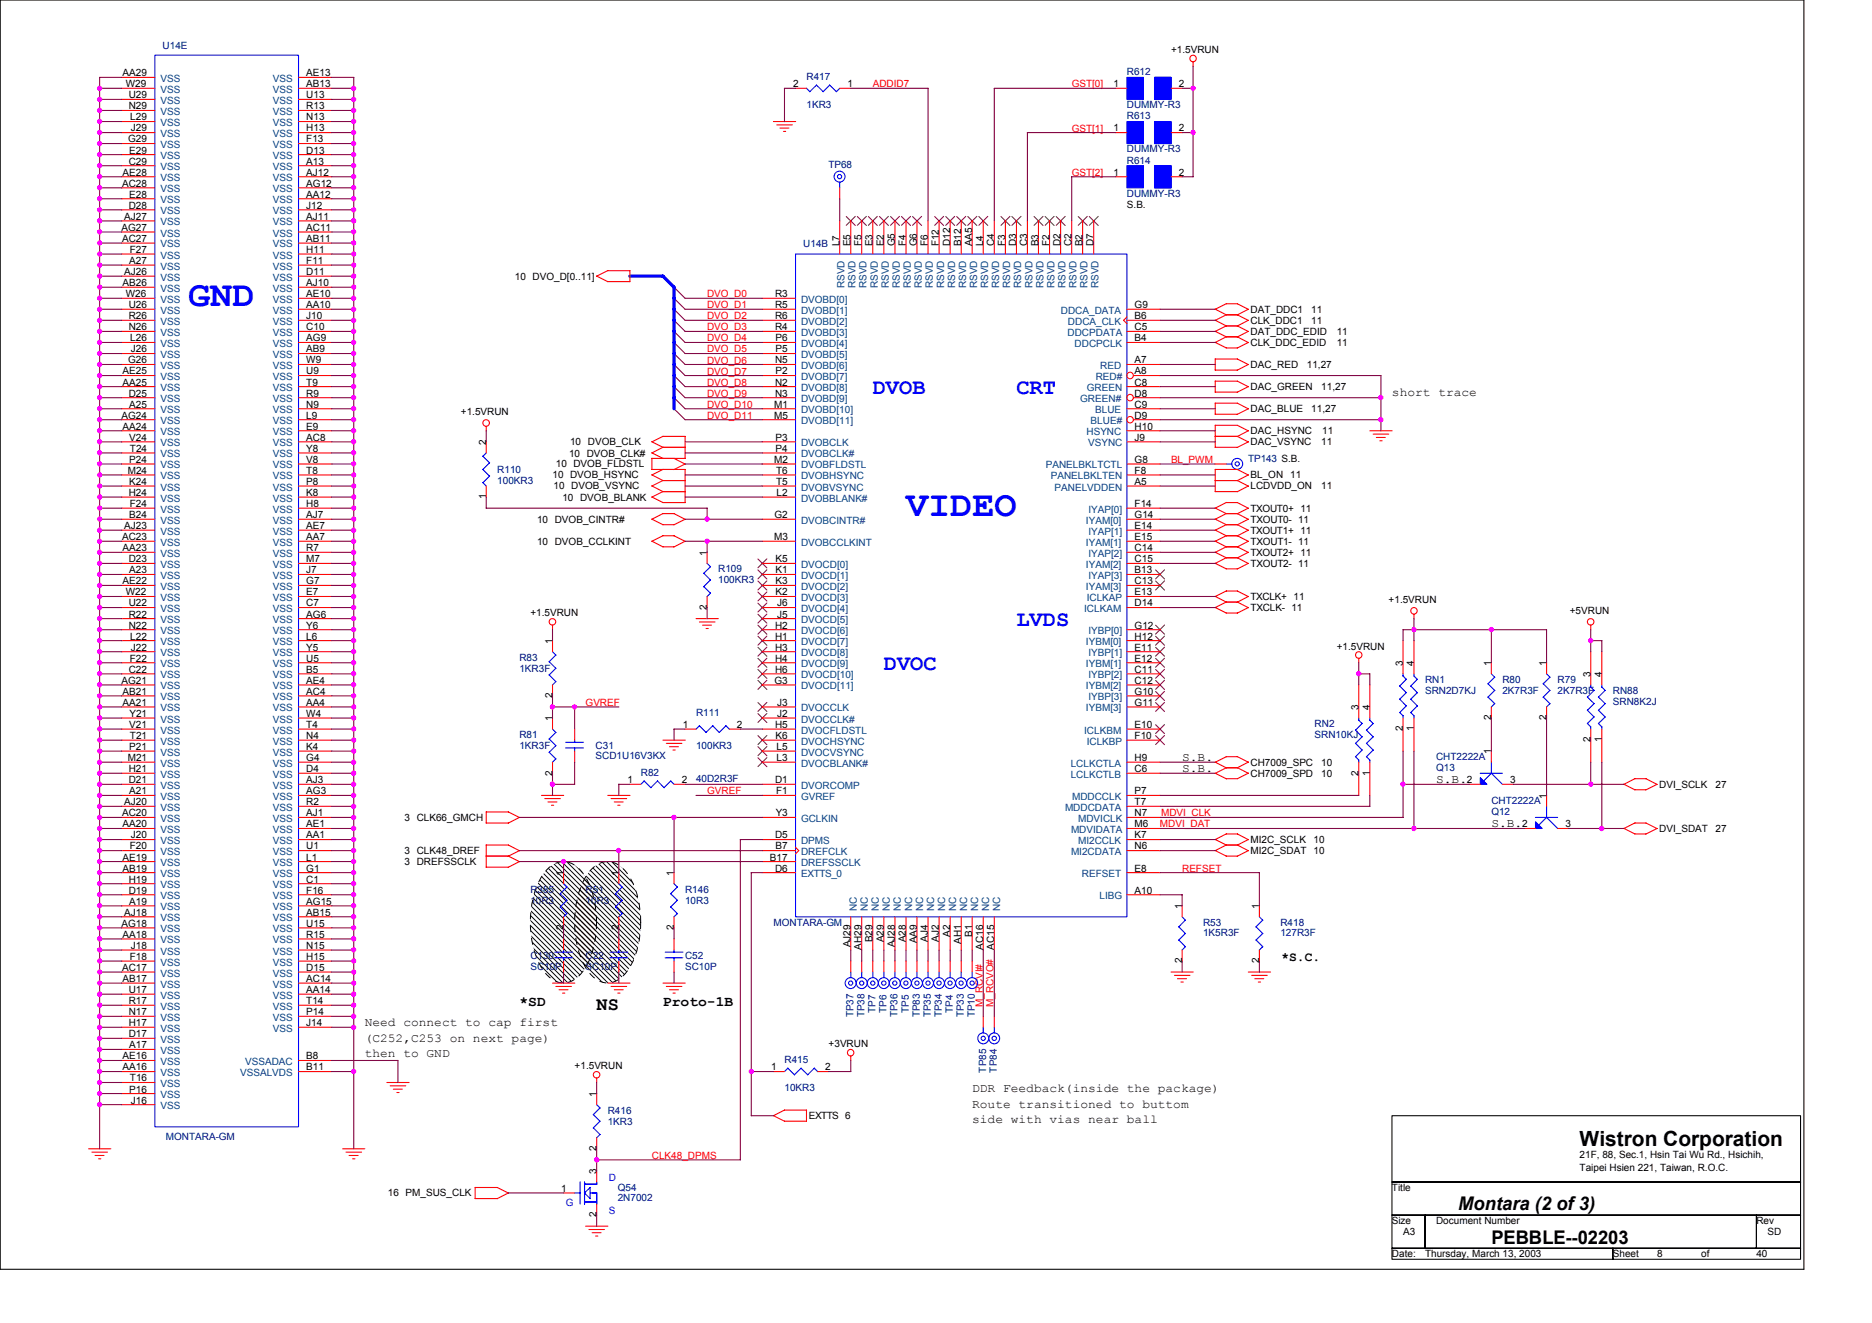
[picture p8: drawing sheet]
<svg xmlns="http://www.w3.org/2000/svg" width="297mm" height="210mm" viewBox="0 0 297 210" stroke-linecap="round" stroke-linejoin="round" font-family="sans-serif">
<defs><g id="words">
<g font-size="5.8" fill="#00f">
<text x="29.8" y="48.6">GND</text>
<text x="143.8" y="81.9">VIDEO</text>
</g>
<g font-size="3.5" fill="#00f">
<text x="138.5" y="62.5">DVOB</text>
<text x="161.3" y="62.5">CRT</text>
<text x="161.3" y="99.4">LVDS</text>
<text x="140.2" y="106.4">DVOC</text>
</g>
<text font-size="3.3" x="250.7" y="181.9">Wistron Corporation</text>
<g font-size="3">
<text x="94.7" y="160.3">NS</text>
<text x="231.4" y="192">Montara (2 of 3)</text>
<text x="236.6" y="197.3">PEBBLE--02203</text>
</g>
<g font-size="2.3">
<text x="82.4" y="159.6">*SD</text>
<text x="105.2" y="159.6">Proto-1B</text>
</g>
<text font-size="2.1" x="203.3" y="152.5">*S.C.</text>
<g font-size="1.9">
<text x="220.9" y="62.9">short trace</text>
<text x="187.6" y="120.7">S.B.</text>
<text x="187.6" y="122.5">S.B.</text>
<text x="227.9" y="124.2">S.B.</text>
<text x="236.6" y="131.2">S.B.</text>
<text x="57.9" y="162.8">Need connect to cap first</text>
<text x="57.9" y="165.2">(C252,C253 on next page)</text>
<text x="57.9" y="167.7">then to GND</text>
<text x="154.3" y="173.3">DDR Feedback(inside the package)</text>
<text x="154.3" y="175.8">Route transitioned to buttom</text>
<text x="154.3" y="178.2">side with vias near ball</text>
</g>
<g font-size="1.6" fill="#000080">
<text x="25.8" y="7.7">U14E</text>
<text x="178.8" y="11.9">R612</text>
<text x="128" y="12.6">R417</text>
<text x="128" y="17.2">1KR3</text>
<text x="178.8" y="17.2">DUMMY-R3</text>
<text x="178.8" y="18.9">R613</text>
<text x="131.5" y="26.6">TP68</text>
<text x="178.8" y="24.2">DUMMY-R3</text>
<text x="178.8" y="26">R614</text>
<text x="178.8" y="31.2">DUMMY-R3</text>
<text x="127.5" y="39.3">U14B</text>
<text x="78.9" y="75">R110</text>
<text x="78.9" y="76.8">100KR3</text>
<text x="198.1" y="73.3">TP143 S.B.</text>
<text x="114" y="90.8">R109</text>
<text x="114" y="92.6">100KR3</text>
<text x="82.4" y="104.8">R83</text>
<text x="82.4" y="106.6">1KR3F</text>
<text x="110.4" y="113.6">R111</text>
<text x="226.1" y="108.3">RN1</text>
<text x="226.1" y="110.1">SRN2D7KJ</text>
<text x="238.4" y="108.3">R80</text>
<text x="238.4" y="110.1">2K7R3F</text>
<text x="247.2" y="108.3">R79</text>
<text x="247.2" y="110.1">2K7R3F</text>
<text x="255.9" y="110.1">RN88</text>
<text x="255.9" y="111.8">SRN8K2J</text>
<text x="82.4" y="117.1">R81</text>
<text x="82.4" y="118.9">1KR3F</text>
<text x="94.5" y="118.9">C31</text>
<text x="110.4" y="118.9">100KR3</text>
<text x="208.6" y="115.3">RN2</text>
<text x="208.6" y="117.1">SRN10KJ</text>
<text x="94.5" y="120.4">SCD1U16V3KX</text>
<text x="101.7" y="123">R82</text>
<text x="110.4" y="124.1">40D2R3F</text>
<text x="227.9" y="122.3">Q13</text>
<text x="227.9" y="120.6">CHT2222A</text>
<text x="236.6" y="129.3">Q12</text>
<text x="236.6" y="127.6">CHT2222A</text>
<text x="84.2" y="141.6">R385</text>
<text x="84.2" y="143.4">10R3</text>
<text x="92.9" y="141.6">R51</text>
<text x="92.9" y="143.4">10R3</text>
<text x="108.7" y="141.6">R146</text>
<text x="108.7" y="143.4">10R3</text>
<text x="122.7" y="146.9">MONTARA-GM</text>
<text x="190.9" y="146.9">R53</text>
<text x="190.9" y="148.5">1K5R3F</text>
<text x="203.2" y="146.9">R418</text>
<text x="203.2" y="148.5">127R3F</text>
<text x="84.2" y="152.1">C130</text>
<text x="84.2" y="153.9">SC10P</text>
<text x="92.9" y="152.1">C22</text>
<text x="92.9" y="153.9">SC10P</text>
<text x="108.7" y="152.1">C52</text>
<text x="108.7" y="153.9">SC10P</text>
<text x="135.4" y="161.4" transform="rotate(-90 135.4 161.4)">TP37</text>
<text x="137.2" y="161.4" transform="rotate(-90 137.2 161.4)">TP38</text>
<text x="138.9" y="160.7" transform="rotate(-90 138.9 160.7)">TP7</text>
<text x="140.7" y="160.7" transform="rotate(-90 140.7 160.7)">TP6</text>
<text x="142.4" y="161.4" transform="rotate(-90 142.4 161.4)">TP36</text>
<text x="144.2" y="160.7" transform="rotate(-90 144.2 160.7)">TP5</text>
<text x="145.9" y="161.4" transform="rotate(-90 145.9 161.4)">TP83</text>
<text x="147.7" y="161.4" transform="rotate(-90 147.7 161.4)">TP35</text>
<text x="149.4" y="161.4" transform="rotate(-90 149.4 161.4)">TP34</text>
<text x="151.2" y="160.7" transform="rotate(-90 151.2 160.7)">TP4</text>
<text x="152.9" y="161.4" transform="rotate(-90 152.9 161.4)">TP33</text>
<text x="154.7" y="161.4" transform="rotate(-90 154.7 161.4)">TP10</text>
<text x="124.5" y="168.6">R415</text>
<text x="124.5" y="173.2">10KR3</text>
<text x="156.5" y="170.2" transform="rotate(-90 156.5 170.2)">TP85</text>
<text x="158.2" y="170.2" transform="rotate(-90 158.2 170.2)">TP84</text>
<text x="96.4" y="176.7">R416</text>
<text x="96.4" y="178.4">1KR3</text>
<text x="26.3" y="180.9">MONTARA-GM</text>
<text x="98" y="189">Q54</text>
<text x="98" y="190.5">2N7002</text>
</g>
<g font-size="1.6">
<text x="185.8" y="8.4">+1.5VRUN</text>
<text x="19.4" y="12.1">AA29</text>
<text x="20" y="13.8">W29</text>
<text x="20.4" y="15.6">U29</text>
<text x="20.4" y="17.4">N29</text>
<text x="48.6" y="12.1">AE13</text>
<text x="48.6" y="13.8">AB13</text>
<text x="48.6" y="15.6">U13</text>
<text x="48.6" y="17.4">R13</text>
<text x="125.9" y="13.8">2</text>
<text x="134.5" y="13.8">1</text>
<text x="176.7" y="13.8">1</text>
<text x="187" y="13.8">2</text>
<text x="20.3" y="22.6">G29</text>
<text x="20.7" y="19.1">L29</text>
<text x="20.8" y="20.8">J29</text>
<text x="48.6" y="19.1">N13</text>
<text x="48.6" y="20.8">H13</text>
<text x="48.6" y="22.6">F13</text>
<text x="176.7" y="20.8">1</text>
<text x="187" y="20.8">2</text>
<text x="19.4" y="29.6">AC28</text>
<text x="19.4" y="27.9">AE28</text>
<text x="20.4" y="26.1">C29</text>
<text x="20.5" y="24.4">E29</text>
<text x="48.6" y="24.4">D13</text>
<text x="48.6" y="26.1">A13</text>
<text x="48.6" y="27.9">AJ12</text>
<text x="48.6" y="29.6">AG12</text>
<text x="176.7" y="27.9">1</text>
<text x="187" y="27.9">2</text>
<text x="19.7" y="34.9">AJ27</text>
<text x="20.4" y="33.1">D28</text>
<text x="20.5" y="31.4">E28</text>
<text x="48.6" y="31.4">AA12</text>
<text x="48.6" y="33.1">J12</text>
<text x="48.6" y="34.9">AJ11</text>
<text x="178.8" y="33">S.B.</text>
<text x="19.3" y="36.6">AG27</text>
<text x="19.4" y="38.4">AC27</text>
<text x="20.5" y="41.9">A27</text>
<text x="20.6" y="40.1">F27</text>
<text x="48.6" y="36.6">AC11</text>
<text x="48.6" y="38.4">AB11</text>
<text x="48.6" y="40.1">H11</text>
<text x="48.6" y="41.9">F11</text>
<text x="133.2" y="39.1" transform="rotate(-90 133.2 39.1)">L7</text>
<text x="135" y="39.1" transform="rotate(-90 135 39.1)">E5</text>
<text x="136.7" y="39.1" transform="rotate(-90 136.7 39.1)">F5</text>
<text x="138.5" y="39.1" transform="rotate(-90 138.5 39.1)">E3</text>
<text x="140.2" y="39.1" transform="rotate(-90 140.2 39.1)">E2</text>
<text x="142" y="39.1" transform="rotate(-90 142 39.1)">G5</text>
<text x="143.7" y="39.1" transform="rotate(-90 143.7 39.1)">F4</text>
<text x="145.5" y="39.1" transform="rotate(-90 145.5 39.1)">G6</text>
<text x="147.2" y="39.1" transform="rotate(-90 147.2 39.1)">F6</text>
<text x="149" y="39.1" transform="rotate(-90 149 39.1)">F12</text>
<text x="150.7" y="39.1" transform="rotate(-90 150.7 39.1)">D12</text>
<text x="152.5" y="39.1" transform="rotate(-90 152.5 39.1)">B12</text>
<text x="154.2" y="39.1" transform="rotate(-90 154.2 39.1)">AA5</text>
<text x="156" y="39.1" transform="rotate(-90 156 39.1)">L4</text>
<text x="157.8" y="39.1" transform="rotate(-90 157.8 39.1)">C4</text>
<text x="159.5" y="39.1" transform="rotate(-90 159.5 39.1)">F3</text>
<text x="161.3" y="39.1" transform="rotate(-90 161.3 39.1)">D3</text>
<text x="163" y="39.1" transform="rotate(-90 163 39.1)">C3</text>
<text x="164.8" y="39.1" transform="rotate(-90 164.8 39.1)">B3</text>
<text x="166.5" y="39.1" transform="rotate(-90 166.5 39.1)">F2</text>
<text x="168.3" y="39.1" transform="rotate(-90 168.3 39.1)">D2</text>
<text x="170" y="39.1" transform="rotate(-90 170 39.1)">C2</text>
<text x="171.8" y="39.1" transform="rotate(-90 171.8 39.1)">B2</text>
<text x="173.5" y="39.1" transform="rotate(-90 173.5 39.1)">D7</text>
<text x="19.4" y="45.4">AB26</text>
<text x="19.7" y="43.6">AJ26</text>
<text x="20" y="47.1">W26</text>
<text x="48.6" y="43.6">D11</text>
<text x="48.6" y="45.4">AJ10</text>
<text x="48.6" y="47.1">AE10</text>
<text x="81.7" y="44.4">10 DVO_D[0..11]</text>
<text x="123" y="47.1">R3</text>
<text x="20.4" y="48.9">U26</text>
<text x="20.4" y="50.7">R26</text>
<text x="20.4" y="52.4">N26</text>
<text x="48.6" y="48.9">AA10</text>
<text x="48.6" y="50.7">J10</text>
<text x="48.6" y="52.4">C10</text>
<text x="123" y="48.9">R5</text>
<text x="123" y="50.7">R6</text>
<text x="123" y="52.4">R4</text>
<text x="180" y="50.7">B6</text>
<text x="180" y="48.9">G9</text>
<text x="180" y="52.4">C5</text>
<text x="198.4" y="51.4">CLK_DDC1</text>
<text x="198.4" y="49.6">DAT_DDC1</text>
<text x="198.4" y="53.1">DAT_DDC_EDID</text>
<text x="208.1" y="51.4">11</text>
<text x="208.1" y="49.6">11</text>
<text x="212.1" y="53.1">11</text>
<text x="19.4" y="59.4">AE25</text>
<text x="20.3" y="57.7">G26</text>
<text x="20.7" y="54.2">L26</text>
<text x="20.8" y="55.9">J26</text>
<text x="48.6" y="54.2">AG9</text>
<text x="48.6" y="55.9">AB9</text>
<text x="48.6" y="57.7">W9</text>
<text x="48.6" y="59.4">U9</text>
<text x="123" y="57.7">N5</text>
<text x="123.1" y="54.2">P6</text>
<text x="123.1" y="55.9">P5</text>
<text x="123.1" y="59.4">P2</text>
<text x="180" y="57.7">A7</text>
<text x="180" y="59.4">A8</text>
<text x="180" y="54.2">B4</text>
<text x="198.4" y="58.4">DAC_RED</text>
<text x="198.4" y="54.9">CLK_DDC_EDID</text>
<text x="207.4" y="58.4">11,27</text>
<text x="212.1" y="54.9">11</text>
<text x="19.4" y="61.2">AA25</text>
<text x="20.4" y="62.9">D25</text>
<text x="20.5" y="64.7">A25</text>
<text x="48.6" y="61.2">T9</text>
<text x="48.6" y="62.9">R9</text>
<text x="48.6" y="64.7">N9</text>
<text x="73.1" y="65.9">+1.5VRUN</text>
<text x="122.8" y="64.7">M1</text>
<text x="123" y="61.2">N2</text>
<text x="123" y="62.9">N3</text>
<text x="180" y="64.7">C9</text>
<text x="180" y="62.9">D8</text>
<text x="180" y="61.2">C8</text>
<text x="198.4" y="61.9">DAC_GREEN</text>
<text x="198.4" y="65.4">DAC_BLUE</text>
<text x="208.1" y="65.4">11,27</text>
<text x="209.7" y="61.9">11,27</text>
<text x="19.3" y="66.4">AG24</text>
<text x="19.4" y="68.2">AA24</text>
<text x="20.5" y="69.9">V24</text>
<text x="20.6" y="71.7">T24</text>
<text x="48.6" y="66.4">L9</text>
<text x="48.6" y="68.2">E9</text>
<text x="48.6" y="69.9">AC8</text>
<text x="48.6" y="71.7">Y8</text>
<text x="77.1" y="70.6" transform="rotate(-90 77.1 70.6)">2</text>
<text x="90.5" y="70.7">10 DVOB_CLK</text>
<text x="122.8" y="66.4">M5</text>
<text x="123.1" y="69.9">P3</text>
<text x="123.1" y="71.7">P4</text>
<text x="180" y="66.4">D9</text>
<text x="180" y="68.2">H10</text>
<text x="180" y="69.9">J9</text>
<text x="198.4" y="68.9">DAC_HSYNC</text>
<text x="198.4" y="70.7">DAC_VSYNC</text>
<text x="209.7" y="70.7">11</text>
<text x="209.8" y="68.9">11</text>
<text x="20.3" y="75.2">M24</text>
<text x="20.5" y="73.4">P24</text>
<text x="20.5" y="76.9">K24</text>
<text x="48.6" y="73.4">V8</text>
<text x="48.6" y="75.2">T8</text>
<text x="48.6" y="76.9">P8</text>
<text x="87.7" y="75.9">10 DVOB_HSYNC</text>
<text x="87.8" y="77.7">10 DVOB_VSYNC</text>
<text x="88.2" y="74.1">10 DVOB_FLDSTL</text>
<text x="90.3" y="72.6">10 DVOB_CLK#</text>
<text x="122.8" y="73.4">M2</text>
<text x="123.2" y="75.2">T6</text>
<text x="123.2" y="76.9">T5</text>
<text x="180" y="73.4">G8</text>
<text x="180" y="75.2">F8</text>
<text x="180" y="76.9">A5</text>
<text x="198.4" y="77.7">LCDVDD_ON</text>
<text x="198.4" y="75.9">BL_ON</text>
<text x="204.7" y="75.9">11</text>
<text x="209.7" y="77.7">11</text>
<text x="19.7" y="83.9">AJ23</text>
<text x="20.4" y="78.7">H24</text>
<text x="20.5" y="82.2">B24</text>
<text x="20.6" y="80.5">F24</text>
<text x="48.6" y="78.7">K8</text>
<text x="48.6" y="80.5">H8</text>
<text x="48.6" y="82.2">AJ7</text>
<text x="48.6" y="83.9">AE7</text>
<text x="77.1" y="79.2" transform="rotate(-90 77.1 79.2)">1</text>
<text x="85.2" y="82.9">10 DVOB_CINTR#</text>
<text x="89.3" y="79.4">10 DVOB_BLANK</text>
<text x="122.9" y="82.2">G2</text>
<text x="123.2" y="78.7">L2</text>
<text x="180" y="82.2">G14</text>
<text x="180" y="80.5">F14</text>
<text x="180" y="83.9">E14</text>
<text x="198.4" y="81.2">TXOUT0+ 11</text>
<text x="198.4" y="82.9">TXOUT0- 11</text>
<text x="19.4" y="85.7">AC23</text>
<text x="19.4" y="87.5">AA23</text>
<text x="20.4" y="89.2">D23</text>
<text x="48.6" y="85.7">AA7</text>
<text x="48.6" y="87.5">R7</text>
<text x="48.6" y="89.2">M7</text>
<text x="85.2" y="86.4">10 DVOB_CCLKINT</text>
<text x="112.2" y="88.2" transform="rotate(-90 112.2 88.2)">1</text>
<text x="122.8" y="85.7">M3</text>
<text x="123.1" y="89.2">K5</text>
<text x="180" y="85.7">E15</text>
<text x="180" y="89.2">C15</text>
<text x="180" y="87.5">C14</text>
<text x="198.4" y="84.7">TXOUT1+ 11</text>
<text x="198.4" y="86.4">TXOUT1- 11</text>
<text x="198.4" y="88.2">TXOUT2+ 11</text>
<text x="198.4" y="89.9">TXOUT2- 11</text>
<text x="19.4" y="92.7">AE22</text>
<text x="20" y="94.5">W22</text>
<text x="20.5" y="91">A23</text>
<text x="48.6" y="91">J7</text>
<text x="48.6" y="92.7">G7</text>
<text x="48.6" y="94.5">E7</text>
<text x="123.1" y="91">K1</text>
<text x="123.1" y="92.7">K3</text>
<text x="123.1" y="94.5">K2</text>
<text x="180" y="94.5">E13</text>
<text x="180" y="92.7">C13</text>
<text x="180" y="91">B13</text>
<text x="198.4" y="95.2">TXCLK+ 11</text>
<text x="220.3" y="95.7">+1.5VRUN</text>
<text x="20.4" y="96.2">U22</text>
<text x="20.4" y="98">R22</text>
<text x="20.4" y="99.7">N22</text>
<text x="20.7" y="101.5">L22</text>
<text x="48.6" y="96.2">C7</text>
<text x="48.6" y="98">AG6</text>
<text x="48.6" y="99.7">Y6</text>
<text x="48.6" y="101.5">L6</text>
<text x="84.2" y="97.8">+1.5VRUN</text>
<text x="112.2" y="96.8" transform="rotate(-90 112.2 96.8)">2</text>
<text x="123" y="99.7">H2</text>
<text x="123" y="101.5">H1</text>
<text x="123.3" y="96.2">J6</text>
<text x="123.3" y="98">J5</text>
<text x="180" y="101.5">H12</text>
<text x="180" y="96.2">D14</text>
<text x="180" y="99.7">G12</text>
<text x="198.4" y="96.9">TXCLK- 11</text>
<text x="249.1" y="97.5">+5VRUN</text>
<text x="20.4" y="106.7">C22</text>
<text x="20.6" y="105">F22</text>
<text x="20.8" y="103.2">J22</text>
<text x="48.6" y="103.2">Y5</text>
<text x="48.6" y="105">U5</text>
<text x="48.6" y="106.7">B5</text>
<text x="87.6" y="102.2" transform="rotate(-90 87.6 102.2)">1</text>
<text x="123" y="103.2">H3</text>
<text x="123" y="105">H4</text>
<text x="123" y="106.7">H6</text>
<text x="180" y="105">E12</text>
<text x="180" y="103.2">E11</text>
<text x="180" y="106.7">C11</text>
<text x="212.1" y="103.1">+1.5VRUN</text>
<text x="222.6" y="105.7" transform="rotate(-90 222.6 105.7)">3</text>
<text x="224.3" y="105.7" transform="rotate(-90 224.3 105.7)">4</text>
<text x="236.6" y="105.7" transform="rotate(-90 236.6 105.7)">1</text>
<text x="245.4" y="105.7" transform="rotate(-90 245.4 105.7)">1</text>
<text x="252.4" y="107.4" transform="rotate(-90 252.4 107.4)">3</text>
<text x="254.1" y="107.4" transform="rotate(-90 254.1 107.4)">4</text>
<text x="19.3" y="108.5">AG21</text>
<text x="19.4" y="110.2">AB21</text>
<text x="19.4" y="112">AA21</text>
<text x="20.5" y="113.7">Y21</text>
<text x="48.6" y="108.5">AE4</text>
<text x="48.6" y="110.2">AC4</text>
<text x="48.6" y="112">AA4</text>
<text x="48.6" y="113.7">W4</text>
<text x="87.6" y="110.8" transform="rotate(-90 87.6 110.8)">2</text>
<text x="122.9" y="108.5">G3</text>
<text x="123.3" y="112">J3</text>
<text x="123.3" y="113.7">J2</text>
<text x="180" y="108.5">C12</text>
<text x="180" y="112">G11</text>
<text x="180" y="110.2">G10</text>
<text x="215.6" y="112.7" transform="rotate(-90 215.6 112.7)">3</text>
<text x="217.3" y="112.7" transform="rotate(-90 217.3 112.7)">4</text>
<text x="20.5" y="115.5">V21</text>
<text x="20.5" y="119">P21</text>
<text x="20.6" y="117.2">T21</text>
<text x="48.6" y="115.5">T4</text>
<text x="48.6" y="117.2">N4</text>
<text x="48.6" y="119">K4</text>
<text x="87.6" y="114.4" transform="rotate(-90 87.6 114.4)">1</text>
<text x="108.3" y="115.5">1</text>
<text x="116.9" y="115.5">2</text>
<text x="123" y="115.5">H5</text>
<text x="123.1" y="117.2">K6</text>
<text x="123.2" y="119">L5</text>
<text x="180" y="117.2">F10</text>
<text x="180" y="115.5">E10</text>
<text x="222.6" y="116" transform="rotate(-90 222.6 116)">2</text>
<text x="224.3" y="116" transform="rotate(-90 224.3 116)">1</text>
<text x="236.6" y="119.7" transform="rotate(-90 236.6 119.7)">1</text>
<text x="236.6" y="114.3" transform="rotate(-90 236.6 114.3)">2</text>
<text x="245.4" y="114.3" transform="rotate(-90 245.4 114.3)">2</text>
<text x="252.4" y="117.8" transform="rotate(-90 252.4 117.8)">2</text>
<text x="254.1" y="117.8" transform="rotate(-90 254.1 117.8)">1</text>
<text x="20.3" y="120.8">M21</text>
<text x="20.4" y="122.5">H21</text>
<text x="20.4" y="124.3">D21</text>
<text x="48.6" y="120.8">G4</text>
<text x="48.6" y="122.5">D4</text>
<text x="48.6" y="124.3">AJ3</text>
<text x="87.6" y="123" transform="rotate(-90 87.6 123)">2</text>
<text x="99.6" y="124.3">1</text>
<text x="108.2" y="124.3">2</text>
<text x="123" y="124.3">D1</text>
<text x="123.2" y="120.8">L3</text>
<text x="180" y="120.8">H9</text>
<text x="180" y="122.5">C6</text>
<text x="198.4" y="123.2">CH7009_SPD</text>
<text x="198.4" y="121.5">CH7009_SPC</text>
<text x="209.7" y="123.2">10</text>
<text x="209.7" y="121.5">10</text>
<text x="215.6" y="123" transform="rotate(-90 215.6 123)">2</text>
<text x="217.3" y="123" transform="rotate(-90 217.3 123)">1</text>
<text x="232.8" y="124.3">2</text>
<text x="239.6" y="124.3">3</text>
<text x="263.3" y="125">DVI_SCLK</text>
<text x="272.2" y="125">27</text>
<text x="19.4" y="129.5">AC20</text>
<text x="19.4" y="131.3">AA20</text>
<text x="19.7" y="127.8">AJ20</text>
<text x="20.5" y="126">A21</text>
<text x="48.6" y="126">AG3</text>
<text x="48.6" y="127.8">R2</text>
<text x="48.6" y="129.5">AJ1</text>
<text x="48.6" y="131.3">AE1</text>
<text x="64.2" y="130.2">3 CLK66_GMCH</text>
<text x="123.1" y="129.5">Y3</text>
<text x="123.1" y="126">F1</text>
<text x="180" y="129.5">N7</text>
<text x="180" y="127.8">T7</text>
<text x="180" y="131.3">M6</text>
<text x="180" y="126">P7</text>
<text x="241.5" y="131.3">2</text>
<text x="245.4" y="126.7" transform="rotate(-90 245.4 126.7)">1</text>
<text x="248.4" y="131.3">3</text>
<text x="263.3" y="132">DVI_SDAT</text>
<text x="272.2" y="132">27</text>
<text x="19.4" y="136.5">AE19</text>
<text x="20.6" y="134.8">F20</text>
<text x="20.8" y="133">J20</text>
<text x="48.6" y="133">AA1</text>
<text x="48.6" y="134.8">U1</text>
<text x="48.6" y="136.5">L1</text>
<text x="64.2" y="135.5">3 CLK48_DREF</text>
<text x="64.2" y="137.2">3 DREFSSCLK</text>
<text x="122.2" y="136.5">B17</text>
<text x="123" y="133">D5</text>
<text x="123.1" y="134.8">B7</text>
<text x="180" y="133">K7</text>
<text x="180" y="134.8">N6</text>
<text x="198.4" y="135.5">MI2C_SDAT 10</text>
<text x="198.4" y="133.7">MI2C_SCLK</text>
<text x="208.4" y="133.7">10</text>
<text x="19.4" y="138.3">AB19</text>
<text x="20.4" y="140">H19</text>
<text x="20.4" y="141.8">D19</text>
<text x="20.5" y="143.5">A19</text>
<text x="48.6" y="138.3">G1</text>
<text x="48.6" y="140">C1</text>
<text x="48.6" y="141.8">F16</text>
<text x="48.6" y="143.5">AG15</text>
<text x="89.4" y="139" transform="rotate(-90 89.4 139)">1</text>
<text x="98.2" y="139" transform="rotate(-90 98.2 139)">1</text>
<text x="106.9" y="139" transform="rotate(-90 106.9 139)">1</text>
<text x="123" y="138.3">D6</text>
<text x="180" y="141.8">A10</text>
<text x="180" y="138.3">E8</text>
<text x="19.3" y="147">AG18</text>
<text x="19.4" y="148.8">AA18</text>
<text x="19.7" y="145.3">AJ18</text>
<text x="48.6" y="145.3">AB15</text>
<text x="48.6" y="147">U15</text>
<text x="48.6" y="148.8">R15</text>
<text x="89.4" y="147.6" transform="rotate(-90 89.4 147.6)">2</text>
<text x="98.2" y="147.6" transform="rotate(-90 98.2 147.6)">2</text>
<text x="106.9" y="147.6" transform="rotate(-90 106.9 147.6)">2</text>
<text x="138.5" y="149.5" transform="rotate(-90 138.5 149.5)">B29</text>
<text x="140.2" y="149.5" transform="rotate(-90 140.2 149.5)">A29</text>
<text x="143.7" y="149.5" transform="rotate(-90 143.7 149.5)">A28</text>
<text x="145.5" y="149.7" transform="rotate(-90 145.5 149.7)">AA9</text>
<text x="147.2" y="149.4" transform="rotate(-90 147.2 149.4)">AJ4</text>
<text x="149" y="149.4" transform="rotate(-90 149 149.4)">AJ2</text>
<text x="150.7" y="148.6" transform="rotate(-90 150.7 148.6)">A2</text>
<text x="152.5" y="149.8" transform="rotate(-90 152.5 149.8)">AH1</text>
<text x="154.2" y="148.6" transform="rotate(-90 154.2 148.6)">B1</text>
<text x="187.6" y="144.2" transform="rotate(-90 187.6 144.2)">1</text>
<text x="199.8" y="144.2" transform="rotate(-90 199.8 144.2)">1</text>
<text x="19.4" y="154.1">AC17</text>
<text x="19.4" y="155.8">AB17</text>
<text x="20.6" y="152.3">F18</text>
<text x="20.8" y="150.6">J18</text>
<text x="48.6" y="150.6">N15</text>
<text x="48.6" y="152.3">H15</text>
<text x="48.6" y="154.1">D15</text>
<text x="48.6" y="155.8">AC14</text>
<text x="135" y="150.3" transform="rotate(-90 135 150.3)">AJ29</text>
<text x="136.7" y="150.7" transform="rotate(-90 136.7 150.7)">AH29</text>
<text x="142" y="150.3" transform="rotate(-90 142 150.3)">AJ28</text>
<text x="156" y="150.7" transform="rotate(-90 156 150.7)">AC16</text>
<text x="157.8" y="150.7" transform="rotate(-90 157.8 150.7)">AC15</text>
<text x="187.6" y="152.8" transform="rotate(-90 187.6 152.8)">2</text>
<text x="199.8" y="152.8" transform="rotate(-90 199.8 152.8)">2</text>
<text x="20.4" y="157.6">U17</text>
<text x="20.4" y="159.3">R17</text>
<text x="20.4" y="161.1">N17</text>
<text x="48.6" y="157.6">AA14</text>
<text x="48.6" y="159.3">T14</text>
<text x="48.6" y="161.1">P14</text>
<text x="20.4" y="162.8">H17</text>
<text x="20.4" y="164.6">D17</text>
<text x="20.5" y="166.3">A17</text>
<text x="48.6" y="162.8">J14</text>
<text x="131.5" y="166.2">+3VRUN</text>
<text x="19.4" y="168.1">AE16</text>
<text x="19.4" y="169.8">AA16</text>
<text x="20.5" y="173.3">P16</text>
<text x="20.6" y="171.6">T16</text>
<text x="48.6" y="169.8">B11</text>
<text x="48.6" y="168.1">B8</text>
<text x="91.2" y="169.7">+1.5VRUN</text>
<text x="122.4" y="169.8">1</text>
<text x="131" y="169.8">2</text>
<text x="20.8" y="175.1">J16</text>
<text x="94.7" y="174" transform="rotate(-90 94.7 174)">1</text>
<text x="128.3" y="177.5">EXTTS 6</text>
<text x="94.7" y="182.6" transform="rotate(-90 94.7 182.6)">2</text>
<text x="250.7" y="183.7">21F, 88, Sec.1, Hsin Tai Wu Rd., Hsichih,</text>
<text x="250.7" y="185.8">Taipei Hsien 221, Taiwan, R.O.C.</text>
<text x="61.5" y="189.8">16 PM_SUS_CLK</text>
<text x="89.1" y="189.1">1</text>
<text x="94.7" y="186.3" transform="rotate(-90 94.7 186.3)">3</text>
<text x="220.9" y="189">Title</text>
<text x="94.7" y="193.1" transform="rotate(-90 94.7 193.1)">2</text>
<text x="220.9" y="194.2">Size</text>
<text x="222.6" y="196">A3</text>
<text x="227.9" y="194.2">Document Number</text>
<text x="278.7" y="194.2">Rev</text>
<text x="280.5" y="196">SD</text>
<text x="220.9" y="199.5">Date:</text>
<text x="226.1" y="199.5">Thursday, March 13, 2003</text>
<text x="255.9" y="199.5">Sheet</text>
<text x="262.9" y="199.5">8</text>
<text x="269.9" y="199.5">of</text>
<text x="278.7" y="199.5">40</text>
</g>
<g font-size="1.6" fill="#004080">
<text x="25.5" y="13">VSS</text>
<text x="25.5" y="14.7">VSS</text>
<text x="25.5" y="16.5">VSS</text>
<text x="43.3" y="13">VSS</text>
<text x="43.3" y="14.7">VSS</text>
<text x="43.3" y="16.5">VSS</text>
<text x="25.5" y="18.2">VSS</text>
<text x="25.5" y="20">VSS</text>
<text x="25.5" y="21.7">VSS</text>
<text x="25.5" y="23.5">VSS</text>
<text x="43.3" y="18.2">VSS</text>
<text x="43.3" y="20">VSS</text>
<text x="43.3" y="21.7">VSS</text>
<text x="43.3" y="23.5">VSS</text>
<text x="25.5" y="25.3">VSS</text>
<text x="25.5" y="27">VSS</text>
<text x="25.5" y="28.8">VSS</text>
<text x="43.3" y="25.3">VSS</text>
<text x="43.3" y="27">VSS</text>
<text x="43.3" y="28.8">VSS</text>
<text x="25.5" y="30.5">VSS</text>
<text x="25.5" y="32.3">VSS</text>
<text x="25.5" y="34">VSS</text>
<text x="25.5" y="35.8">VSS</text>
<text x="43.3" y="30.5">VSS</text>
<text x="43.3" y="32.3">VSS</text>
<text x="43.3" y="34">VSS</text>
<text x="43.3" y="35.8">VSS</text>
<text x="25.5" y="37.5">VSS</text>
<text x="25.5" y="39.3">VSS</text>
<text x="25.5" y="41">VSS</text>
<text x="43.3" y="37.5">VSS</text>
<text x="43.3" y="39.3">VSS</text>
<text x="43.3" y="41">VSS</text>
<text x="25.5" y="42.8">VSS</text>
<text x="25.5" y="44.5">VSS</text>
<text x="25.5" y="46.3">VSS</text>
<text x="43.3" y="42.8">VSS</text>
<text x="43.3" y="44.5">VSS</text>
<text x="43.3" y="46.3">VSS</text>
<text x="134" y="45.7" transform="rotate(-90 134 45.7)">RSVD</text>
<text x="135.8" y="45.7" transform="rotate(-90 135.8 45.7)">RSVD</text>
<text x="137.5" y="45.7" transform="rotate(-90 137.5 45.7)">RSVD</text>
<text x="139.3" y="45.7" transform="rotate(-90 139.3 45.7)">RSVD</text>
<text x="141" y="45.7" transform="rotate(-90 141 45.7)">RSVD</text>
<text x="142.8" y="45.7" transform="rotate(-90 142.8 45.7)">RSVD</text>
<text x="144.5" y="45.7" transform="rotate(-90 144.5 45.7)">RSVD</text>
<text x="146.3" y="45.7" transform="rotate(-90 146.3 45.7)">RSVD</text>
<text x="148" y="45.7" transform="rotate(-90 148 45.7)">RSVD</text>
<text x="149.8" y="45.7" transform="rotate(-90 149.8 45.7)">RSVD</text>
<text x="151.5" y="45.7" transform="rotate(-90 151.5 45.7)">RSVD</text>
<text x="153.3" y="45.7" transform="rotate(-90 153.3 45.7)">RSVD</text>
<text x="155" y="45.7" transform="rotate(-90 155 45.7)">RSVD</text>
<text x="156.8" y="45.7" transform="rotate(-90 156.8 45.7)">RSVD</text>
<text x="158.6" y="45.7" transform="rotate(-90 158.6 45.7)">RSVD</text>
<text x="160.3" y="45.7" transform="rotate(-90 160.3 45.7)">RSVD</text>
<text x="162" y="45.7" transform="rotate(-90 162 45.7)">RSVD</text>
<text x="163.8" y="45.7" transform="rotate(-90 163.8 45.7)">RSVD</text>
<text x="165.6" y="45.7" transform="rotate(-90 165.6 45.7)">RSVD</text>
<text x="167.3" y="45.7" transform="rotate(-90 167.3 45.7)">RSVD</text>
<text x="169.1" y="45.7" transform="rotate(-90 169.1 45.7)">RSVD</text>
<text x="170.8" y="45.7" transform="rotate(-90 170.8 45.7)">RSVD</text>
<text x="172.6" y="45.7" transform="rotate(-90 172.6 45.7)">RSVD</text>
<text x="174.3" y="45.7" transform="rotate(-90 174.3 45.7)">RSVD</text>
<text x="25.5" y="48">VSS</text>
<text x="25.5" y="49.8">VSS</text>
<text x="25.5" y="51.5">VSS</text>
<text x="25.5" y="53.3">VSS</text>
<text x="43.3" y="48">VSS</text>
<text x="43.3" y="49.8">VSS</text>
<text x="43.3" y="51.5">VSS</text>
<text x="43.3" y="53.3">VSS</text>
<text x="127.1" y="48">DVOBD[0]</text>
<text x="127.1" y="49.8">DVOBD[1]</text>
<text x="127.1" y="51.5">DVOBD[2]</text>
<text x="127.1" y="53.3">DVOBD[3]</text>
<text x="168.3" y="49.8">DDCA_DATA</text>
<text x="169.4" y="53.3">DDCPDATA</text>
<text x="169.5" y="51.5">DDCA_CLK</text>
<text x="25.5" y="55.1">VSS</text>
<text x="25.5" y="56.8">VSS</text>
<text x="25.5" y="58.5">VSS</text>
<text x="43.3" y="55.1">VSS</text>
<text x="43.3" y="56.8">VSS</text>
<text x="43.3" y="58.5">VSS</text>
<text x="127.1" y="55.1">DVOBD[4]</text>
<text x="127.1" y="56.8">DVOBD[5]</text>
<text x="127.1" y="58.5">DVOBD[6]</text>
<text x="170.5" y="55.1">DDCPCLK</text>
<text x="174.6" y="58.5">RED</text>
<text x="25.5" y="60.3">VSS</text>
<text x="25.5" y="62.1">VSS</text>
<text x="25.5" y="63.8">VSS</text>
<text x="25.5" y="65.6">VSS</text>
<text x="43.3" y="60.3">VSS</text>
<text x="43.3" y="62.1">VSS</text>
<text x="43.3" y="63.8">VSS</text>
<text x="43.3" y="65.6">VSS</text>
<text x="127.1" y="60.3">DVOBD[7]</text>
<text x="127.1" y="62.1">DVOBD[8]</text>
<text x="127.1" y="63.8">DVOBD[9]</text>
<text x="127.1" y="65.6">DVOBD[10]</text>
<text x="171.4" y="63.8">GREEN#</text>
<text x="172.5" y="62.1">GREEN</text>
<text x="173.8" y="65.6">BLUE</text>
<text x="173.9" y="60.3">RED#</text>
<text x="25.5" y="67.3">VSS</text>
<text x="25.5" y="69.1">VSS</text>
<text x="25.5" y="70.8">VSS</text>
<text x="43.3" y="67.3">VSS</text>
<text x="43.3" y="69.1">VSS</text>
<text x="43.3" y="70.8">VSS</text>
<text x="127.1" y="67.3">DVOBD[11]</text>
<text x="127.1" y="70.8">DVOBCLK</text>
<text x="172.4" y="69.1">HSYNC</text>
<text x="172.7" y="70.8">VSYNC</text>
<text x="173.1" y="67.3">BLUE#</text>
<text x="25.5" y="72.6">VSS</text>
<text x="25.5" y="74.3">VSS</text>
<text x="25.5" y="76.1">VSS</text>
<text x="25.5" y="77.8">VSS</text>
<text x="43.3" y="72.6">VSS</text>
<text x="43.3" y="74.3">VSS</text>
<text x="43.3" y="76.1">VSS</text>
<text x="43.3" y="77.8">VSS</text>
<text x="127.1" y="72.6">DVOBCLK#</text>
<text x="127.1" y="74.3">DVOBFLDSTL</text>
<text x="127.1" y="76.1">DVOBHSYNC</text>
<text x="127.1" y="77.8">DVOBVSYNC</text>
<text x="165.9" y="74.3">PANELBKLTCTL</text>
<text x="166.7" y="76.1">PANELBKLTEN</text>
<text x="167.3" y="77.8">PANELVDDEN</text>
<text x="25.5" y="79.6">VSS</text>
<text x="25.5" y="81.3">VSS</text>
<text x="25.5" y="83.1">VSS</text>
<text x="43.3" y="79.6">VSS</text>
<text x="43.3" y="81.3">VSS</text>
<text x="43.3" y="83.1">VSS</text>
<text x="127.1" y="79.6">DVOBBLANK#</text>
<text x="127.1" y="83.1">DVOBCINTR#</text>
<text x="172.3" y="83.1">IYAM[0]</text>
<text x="172.7" y="81.3">IYAP[0]</text>
<text x="25.5" y="84.8">VSS</text>
<text x="25.5" y="86.6">VSS</text>
<text x="25.5" y="88.3">VSS</text>
<text x="43.3" y="84.8">VSS</text>
<text x="43.3" y="86.6">VSS</text>
<text x="43.3" y="88.3">VSS</text>
<text x="127.1" y="86.6">DVOBCCLKINT</text>
<text x="172.3" y="86.6">IYAM[1]</text>
<text x="172.7" y="84.8">IYAP[1]</text>
<text x="172.7" y="88.3">IYAP[2]</text>
<text x="25.5" y="90.1">VSS</text>
<text x="25.5" y="91.8">VSS</text>
<text x="25.5" y="93.6">VSS</text>
<text x="25.5" y="95.4">VSS</text>
<text x="43.3" y="90.1">VSS</text>
<text x="43.3" y="91.8">VSS</text>
<text x="43.3" y="93.6">VSS</text>
<text x="43.3" y="95.4">VSS</text>
<text x="127.1" y="90.1">DVOCD[0]</text>
<text x="127.1" y="91.8">DVOCD[1]</text>
<text x="127.1" y="93.6">DVOCD[2]</text>
<text x="127.1" y="95.4">DVOCD[3]</text>
<text x="172.3" y="90.1">IYAM[2]</text>
<text x="172.3" y="93.6">IYAM[3]</text>
<text x="172.4" y="95.4">ICLKAP</text>
<text x="172.7" y="91.8">IYAP[3]</text>
<text x="25.5" y="97.1">VSS</text>
<text x="25.5" y="98.9">VSS</text>
<text x="25.5" y="100.6">VSS</text>
<text x="43.3" y="97.1">VSS</text>
<text x="43.3" y="98.9">VSS</text>
<text x="43.3" y="100.6">VSS</text>
<text x="127.1" y="97.1">DVOCD[4]</text>
<text x="127.1" y="98.9">DVOCD[5]</text>
<text x="127.1" y="100.6">DVOCD[6]</text>
<text x="172" y="97.1">ICLKAM</text>
<text x="172.7" y="100.6">IYBP[0]</text>
<text x="25.5" y="102.4">VSS</text>
<text x="25.5" y="104.1">VSS</text>
<text x="25.5" y="105.9">VSS</text>
<text x="25.5" y="107.6">VSS</text>
<text x="43.3" y="102.4">VSS</text>
<text x="43.3" y="104.1">VSS</text>
<text x="43.3" y="105.9">VSS</text>
<text x="43.3" y="107.6">VSS</text>
<text x="127.1" y="102.4">DVOCD[7]</text>
<text x="127.1" y="104.1">DVOCD[8]</text>
<text x="127.1" y="105.9">DVOCD[9]</text>
<text x="127.1" y="107.6">DVOCD[10]</text>
<text x="172.3" y="102.4">IYBM[0]</text>
<text x="172.3" y="105.9">IYBM[1]</text>
<text x="172.7" y="104.1">IYBP[1]</text>
<text x="172.7" y="107.6">IYBP[2]</text>
<text x="25.5" y="109.4">VSS</text>
<text x="25.5" y="111.1">VSS</text>
<text x="25.5" y="112.9">VSS</text>
<text x="43.3" y="109.4">VSS</text>
<text x="43.3" y="111.1">VSS</text>
<text x="43.3" y="112.9">VSS</text>
<text x="127.1" y="109.4">DVOCD[11]</text>
<text x="127.1" y="112.9">DVOCCLK</text>
<text x="172.3" y="109.4">IYBM[2]</text>
<text x="172.3" y="112.9">IYBM[3]</text>
<text x="172.7" y="111.1">IYBP[3]</text>
<text x="25.5" y="114.6">VSS</text>
<text x="25.5" y="116.4">VSS</text>
<text x="25.5" y="118.1">VSS</text>
<text x="25.5" y="119.9">VSS</text>
<text x="43.3" y="114.6">VSS</text>
<text x="43.3" y="116.4">VSS</text>
<text x="43.3" y="118.1">VSS</text>
<text x="43.3" y="119.9">VSS</text>
<text x="127.1" y="114.6">DVOCCLK#</text>
<text x="127.1" y="116.4">DVOCFLDSTL</text>
<text x="127.1" y="118.1">DVOCHSYNC</text>
<text x="127.1" y="119.9">DVOCVSYNC</text>
<text x="172" y="116.4">ICLKBM</text>
<text x="172.4" y="118.1">ICLKBP</text>
<text x="25.5" y="121.6">VSS</text>
<text x="25.5" y="123.4">VSS</text>
<text x="25.5" y="125.2">VSS</text>
<text x="43.3" y="121.6">VSS</text>
<text x="43.3" y="123.4">VSS</text>
<text x="43.3" y="125.2">VSS</text>
<text x="127.1" y="121.6">DVOCBLANK#</text>
<text x="127.1" y="125.2">DVORCOMP</text>
<text x="169.9" y="121.6">LCLKCTLA</text>
<text x="169.9" y="123.4">LCLKCTLB</text>
<text x="25.5" y="126.9">VSS</text>
<text x="25.5" y="128.7">VSS</text>
<text x="25.5" y="130.4">VSS</text>
<text x="43.3" y="126.9">VSS</text>
<text x="43.3" y="128.7">VSS</text>
<text x="43.3" y="130.4">VSS</text>
<text x="127.1" y="130.4">GCLKIN</text>
<text x="127.1" y="126.9">GVREF</text>
<text x="169" y="128.7">MDDCDATA</text>
<text x="170.1" y="126.9">MDDCCLK</text>
<text x="171.1" y="130.4">MDVICLK</text>
<text x="25.5" y="132.2">VSS</text>
<text x="25.5" y="133.9">VSS</text>
<text x="25.5" y="135.7">VSS</text>
<text x="25.5" y="137.4">VSS</text>
<text x="43.3" y="132.2">VSS</text>
<text x="43.3" y="133.9">VSS</text>
<text x="43.3" y="135.7">VSS</text>
<text x="43.3" y="137.4">VSS</text>
<text x="127.1" y="135.7">DREFCLK</text>
<text x="127.1" y="137.4">DREFSSCLK</text>
<text x="127.1" y="133.9">DPMS</text>
<text x="169.9" y="132.2">MDVIDATA</text>
<text x="169.9" y="135.7">MI2CDATA</text>
<text x="171.1" y="133.9">MI2CCLK</text>
<text x="25.5" y="139.2">VSS</text>
<text x="25.5" y="140.9">VSS</text>
<text x="25.5" y="142.7">VSS</text>
<text x="43.3" y="139.2">VSS</text>
<text x="43.3" y="140.9">VSS</text>
<text x="43.3" y="142.7">VSS</text>
<text x="127.1" y="139.2">EXTTS_0</text>
<text x="171.7" y="139.2">REFSET</text>
<text x="174.5" y="142.7">LIBG</text>
<text x="25.5" y="144.4">VSS</text>
<text x="25.5" y="146.2">VSS</text>
<text x="25.5" y="147.9">VSS</text>
<text x="25.5" y="149.7">VSS</text>
<text x="43.3" y="144.4">VSS</text>
<text x="43.3" y="146.2">VSS</text>
<text x="43.3" y="147.9">VSS</text>
<text x="43.3" y="149.7">VSS</text>
<text x="136" y="144.6" transform="rotate(-90 136 144.6)">NC</text>
<text x="137.7" y="144.6" transform="rotate(-90 137.7 144.6)">NC</text>
<text x="139.4" y="144.6" transform="rotate(-90 139.4 144.6)">NC</text>
<text x="141.2" y="144.6" transform="rotate(-90 141.2 144.6)">NC</text>
<text x="143" y="144.6" transform="rotate(-90 143 144.6)">NC</text>
<text x="144.7" y="144.6" transform="rotate(-90 144.7 144.6)">NC</text>
<text x="146.5" y="144.6" transform="rotate(-90 146.5 144.6)">NC</text>
<text x="148.2" y="144.6" transform="rotate(-90 148.2 144.6)">NC</text>
<text x="150" y="144.6" transform="rotate(-90 150 144.6)">NC</text>
<text x="151.7" y="144.6" transform="rotate(-90 151.7 144.6)">NC</text>
<text x="153.5" y="144.6" transform="rotate(-90 153.5 144.6)">NC</text>
<text x="155.2" y="144.6" transform="rotate(-90 155.2 144.6)">NC</text>
<text x="157" y="144.6" transform="rotate(-90 157 144.6)">NC</text>
<text x="158.7" y="144.6" transform="rotate(-90 158.7 144.6)">NC</text>
<text x="25.5" y="151.4">VSS</text>
<text x="25.5" y="153.2">VSS</text>
<text x="25.5" y="154.9">VSS</text>
<text x="43.3" y="151.4">VSS</text>
<text x="43.3" y="153.2">VSS</text>
<text x="43.3" y="154.9">VSS</text>
<text x="25.5" y="156.7">VSS</text>
<text x="25.5" y="158.5">VSS</text>
<text x="25.5" y="160.2">VSS</text>
<text x="25.5" y="161.9">VSS</text>
<text x="43.3" y="156.7">VSS</text>
<text x="43.3" y="158.5">VSS</text>
<text x="43.3" y="160.2">VSS</text>
<text x="43.3" y="161.9">VSS</text>
<text x="25.5" y="163.7">VSS</text>
<text x="25.5" y="165.5">VSS</text>
<text x="25.5" y="167.2">VSS</text>
<text x="43.3" y="163.7">VSS</text>
<text x="25.5" y="169">VSS</text>
<text x="25.5" y="170.7">VSS</text>
<text x="25.5" y="172.5">VSS</text>
<text x="38.1" y="170.7">VSSALVDS</text>
<text x="38.9" y="169">VSSADAC</text>
<text x="25.5" y="174.2">VSS</text>
<text x="25.5" y="176">VSS</text>
</g>
<g font-size="1.6" fill="#f00">
<text x="138.5" y="13.9">ADDID7</text>
<text x="170" y="13.9">GST[0]</text>
<text x="170" y="20.9">GST[1]</text>
<text x="170" y="27.9">GST[2]</text>
<text x="112.2" y="47.2">DVO_D0</text>
<text x="112.2" y="52.4">DVO_D3</text>
<text x="112.2" y="50.7">DVO_D2</text>
<text x="112.2" y="48.9">DVO_D1</text>
<text x="112.2" y="59.4">DVO_D7</text>
<text x="112.2" y="57.7">DVO_D6</text>
<text x="112.2" y="55.9">DVO_D5</text>
<text x="112.2" y="54.2">DVO_D4</text>
<text x="112.2" y="64.7">DVO_D10</text>
<text x="112.2" y="62.9">DVO_D9</text>
<text x="112.2" y="61.2">DVO_D8</text>
<text x="112.2" y="66.4">DVO_D11</text>
<text x="185.8" y="73.4">BL_PWM</text>
<text x="92.9" y="112">GVREF</text>
<text x="112.2" y="126">GVREF</text>
<text x="184.1" y="131.3">MDVI_DAT</text>
<text x="184.2" y="129.5">MDVI_CLK</text>
<text x="187.6" y="138.3">REFSET</text>
<text x="155.9" y="159.8" transform="rotate(-90 155.9 159.8)">M_RCVI#</text>
<text x="157.7" y="159.8" transform="rotate(-90 157.7 159.8)">M_RCVO#</text>
<text x="103.4" y="183.9">CLK48_DPMS</text>
</g>
<g font-size="1.6" fill="#00f">
<text x="89.8" y="191.4">G</text>
<text x="96.6" y="187.4">D</text>
<text x="96.6" y="192.6">S</text>
</g>
</g></defs>
<path d="M0 0h286.2v201.4h-286.2zM220.9 177h64.8v10.5h-64.8zM220.9 187.5h64.8v5.3h-64.8zM220.9 192.8h5.2v5.2h-5.2zM220.9 198h35v1.8h-35zM226.1 192.8h52.6v5.2h-52.6zM255.9 198h29.8v1.8h-29.8zM278.7 192.8h7v5.2h-7z" fill="none" stroke="#000" stroke-width=".17"/>
<g fill="#000" stroke="#000" stroke-width=".16" stroke-dasharray="1 1 1 1 1 1 1 1">
<path d="M87.2 137.6a3.3 3.3 0 0 1 5.1 .6 14.1 14.1 0 0 1 2.1 10.9 10.1 10.1 0 0 1-2.8 6 3.3 3.3 0 0 1-5.1-.7 14.1 14.1 0 0 1-2.1-10.9 10 10 0 0 1 2.8-5.9z" fill-rule="evenodd"/>
<path d="M94.2 137.6a3.3 3.3 0 0 1 5.1 .6 14.1 14.1 0 0 1 2.1 10.9 10.1 10.1 0 0 1-2.8 6 3.3 3.3 0 0 1-5-.7 14.2 14.2 0 0 1-2.2-10.9 10 10 0 0 1 2.8-5.9z" fill-rule="evenodd"/>
</g>
<g fill="none" stroke="#f00" stroke-width=".17">
<path d="M19.3 19.3h5.3M19.3 12.3h5.3M19.3 14h5.3M19.3 15.8h5.3M19.3 17.5h5.3M47.4 19.3h5.2M47.4 12.3h5.2M47.4 14h5.2M47.4 15.8h5.2M47.4 17.5h5.2M122.7 19.3h3.6M123.3 19.8h2.4"/>
<path d="M177 14h1.8M185.8 14h1.8M189.3 9.8v.7M19.3 21h5.3M19.3 22.8h5.3M19.3 24.5h5.3M19.3 26.3h5.3M19.3 28h5.3M19.3 29.8h5.3M19.3 31.5h5.3M19.3 33.3h5.3M19.3 35.1h5.3"/>
<path d="M19.3 36.8h5.3M19.3 38.6h5.3M47.4 21h5.2M47.4 22.8h5.2M47.4 24.5h5.2M47.4 26.3h5.2M47.4 28h5.2M47.4 29.8h5.2M47.4 31.5h5.2M47.4 33.3h5.2M47.4 35.1h5.2M47.4 36.8h5.2"/>
<path d="M47.4 38.6h5.2M123.8 20.3h1.4M124.3 20.8h.4M133.2 29.8v1.8M133.2 35v5.3M135 35v5.3M136.7 35v5.3M138.5 35v5.3M140.2 35v5.3M142 35v5.3M143.8 35v5.3M145.5 35v5.3"/>
<path d="M147.3 35v5.3M149 35v5.3M150.8 35v5.3M152.5 35v5.3M154.3 35v5.3M156 35v5.3M157.8 35v5.3M159.5 35v5.3M161.3 35v5.3M163 35v5.3M164.8 35v5.3M166.5 35v5.3"/>
<path d="M168.3 35v5.3M170 35v5.3M171.8 35v5.3M173.5 35v5.3M177 21h1.8M185.8 21h1.8M19.3 47.3h5.3M19.3 49.1h5.3M19.3 50.8h5.3M19.3 52.6h5.3M19.3 54.3h5.3M19.3 56.1h5.3"/>
<path d="M19.3 57.8h5.3M19.3 59.6h5.3M19.3 40.3h5.3M19.3 42.1h5.3M19.3 43.8h5.3M19.3 45.6h5.3M47.4 47.3h5.2M47.4 49.1h5.2M47.4 50.8h5.2M47.4 52.6h5.2M47.4 54.3h5.2M47.4 56.1h5.2"/>
<path d="M47.4 57.8h5.2M47.4 59.6h5.2M47.4 40.3h5.2M47.4 42.1h5.2M47.4 43.8h5.2M47.4 45.6h5.2M120.9 47.3h5.3M120.9 49.1h5.3M120.9 50.8h5.3M120.9 52.6h5.3M120.9 54.3h5.3M120.9 56.1h5.3"/>
<path d="M120.9 57.8h5.3M120.9 59.6h5.3M178.8 49.1h5.3M178.8 50.8h5.3M178.8 52.6h5.3M178.8 54.3h5.3M178.8 57.8h5.3M178.8 50.3l-.5 .5 .5 .6M179.8 59.6h4.3M19.3 68.3h5.3M19.3 73.6h5.3M19.3 75.4h5.3"/>
<path d="M19.3 77.1h5.3M19.3 61.3h5.3M19.3 63.1h5.3M19.3 64.9h5.3M19.3 66.6h5.3M19.3 70.1h5.3M19.3 71.9h5.3M19.3 78.9h5.3M47.4 68.3h5.2M47.4 73.6h5.2M47.4 75.4h5.2M47.4 77.1h5.2"/>
<path d="M47.4 61.3h5.2M47.4 63.1h5.2M47.4 64.9h5.2M47.4 66.6h5.2M47.4 70.1h5.2M47.4 71.9h5.2M47.4 78.9h5.2M77.1 67.6v.8M77.1 70.1v1.8M77.1 77.1v1.8M120.9 73.6h5.3M120.9 75.4h5.3"/>
<path d="M120.9 77.1h5.3M120.9 61.3h5.3M120.9 63.1h5.3M120.9 64.9h5.3M120.9 66.6h5.3M120.9 70.1h5.3M120.9 71.9h5.3M120.9 78.9h5.3M178.8 68.3h5.3M178.8 73.6h5.3M178.8 75.4h5.3M178.8 77.1h5.3"/>
<path d="M178.8 61.3h5.3M178.8 64.9h5.3M178.8 70.1h5.3M179.8 63.1h4.3M179.8 66.6h4.3M217.4 68.3h3.5M217.9 68.9h2.5M218.4 69.4h1.4M218.9 69.9h.4M19.3 98.1h5.3M19.3 85.9h5.3M19.3 82.4h5.3"/>
<path d="M19.3 89.4h5.3M19.3 91.1h5.3M19.3 92.9h5.3M19.3 94.6h5.3M19.3 96.4h5.3M19.3 99.9h5.3M19.3 80.6h5.3M19.3 84.1h5.3M19.3 87.6h5.3M47.4 98.1h5.2M47.4 85.9h5.2M47.4 82.4h5.2"/>
<path d="M47.4 89.4h5.2M47.4 91.1h5.2M47.4 92.9h5.2M47.4 94.6h5.2M47.4 96.4h5.2M47.4 99.9h5.2M47.4 80.6h5.2M47.4 84.1h5.2M47.4 87.6h5.2M87.7 99.2v.7M110.4 98.1h3.6M111 98.7h2.5"/>
<path d="M111.5 99.2h1.4M112 99.7h.4M112.2 87.6v1.8M112.2 94.6v1.8M120.9 98.1h5.3M120.9 85.9h5.3M120.9 82.4h5.3M120.9 89.4h5.3M120.9 91.1h5.3M120.9 92.9h5.3M120.9 94.6h5.3M120.9 96.4h5.3"/>
<path d="M120.9 99.9h5.3M178.8 85.9h5.3M178.8 82.4h5.3M178.8 89.4h5.3M178.8 91.1h5.3M178.8 92.9h5.3M178.8 94.6h5.3M178.8 96.4h5.3M178.8 99.9h5.3M178.8 80.6h5.3M178.8 84.1h5.3M178.8 87.6h5.3"/>
<path d="M224.4 97.5v.7M252.4 99.2v.7M19.3 117.4h5.3M19.3 101.6h5.3M19.3 103.4h5.3M19.3 105.2h5.3M19.3 106.9h5.3M19.3 108.7h5.3M19.3 112.2h5.3M19.3 113.9h5.3M19.3 115.7h5.3M19.3 119.2h5.3"/>
<path d="M19.3 110.4h5.3M47.4 117.4h5.2M47.4 101.6h5.2M47.4 103.4h5.2M47.4 105.2h5.2M47.4 106.9h5.2M47.4 108.7h5.2M47.4 112.2h5.2M47.4 113.9h5.2M47.4 115.7h5.2M47.4 119.2h5.2M47.4 110.4h5.2"/>
<path d="M87.7 101.6v1.8M87.7 108.7v1.7M87.7 113.9v1.8M91.2 115.7v1.7M91.2 119.2v1.7M105.2 117.4h3.5M105.7 117.9h2.5M106.2 118.5h1.5M106.8 119h.3M108.7 115.7h1.7M115.7 115.7h1.8M120.9 117.4h5.3"/>
<path d="M120.9 101.6h5.3M120.9 103.4h5.3M120.9 105.2h5.3M120.9 106.9h5.3M120.9 108.7h5.3M120.9 112.2h5.3M120.9 113.9h5.3M120.9 115.7h5.3M120.9 119.2h5.3M178.8 117.4h5.3M178.8 101.6h5.3M178.8 103.4h5.3"/>
<path d="M178.8 105.2h5.3M178.8 106.9h5.3M178.8 108.7h5.3M178.8 112.2h5.3M178.8 115.7h5.3M178.8 110.4h5.3M215.6 104.5v.7M215.6 108.6v5.3M217.4 108.6v5.3M222.6 101.6v5.3M222.6 113.9v5.3M224.4 101.6v5.3"/>
<path d="M224.4 113.9v5.3M236.6 105.1v1.8M236.6 112.2v1.7M245.4 105.1v1.8M245.4 112.2v1.7M252.4 103.4v5.3M252.4 115.7v5.2M254.2 103.4v5.3M254.2 115.7v5.2M19.3 126.2h5.3M19.3 135h5.3M19.3 136.7h5.3"/>
<path d="M19.3 120.9h5.3M19.3 124.4h5.3M19.3 133.2h5.3M19.3 138.5h5.3M19.3 129.7h5.3M19.3 122.7h5.3M19.3 127.9h5.3M19.3 131.4h5.3M47.4 126.2h5.2M47.4 135h5.2M47.4 136.7h5.2M47.4 120.9h5.2"/>
<path d="M47.4 124.4h5.2M47.4 133.2h5.2M47.4 138.5h5.2M47.4 129.7h5.2M47.4 122.7h5.2M47.4 127.9h5.2M47.4 131.4h5.2M85.9 126.2h3.5M86.4 126.7h2.5M86.9 127.2h1.5M87.5 127.8h.4M87.7 120.9v1.8"/>
<path d="M96.4 126.2h3.6M97 126.7h2.4M97.5 127.2h1.4M98 127.8h.4M99.9 124.4h1.8M107 124.4h1.7M120.9 126.2h5.3M120.9 135h5.3M120.9 136.7h5.3M120.9 120.9h5.3M120.9 124.4h5.3M120.9 133.2h5.3"/>
<path d="M120.9 138.5h5.3M120.9 129.7h5.3M126.2 134.4l.5 .6-.5 .5M178.8 126.2h5.3M178.8 135h5.3M178.8 120.9h5.3M178.8 133.2h5.3M178.8 138.5h5.3M178.8 129.7h5.3M178.8 122.7h5.3M178.8 127.9h5.3M178.8 131.4h5.3"/>
<path d="M215.6 120.9v5.3M217.4 120.9v5.3M19.3 154.2h5.3M19.3 156h5.3M19.3 142h5.3M19.3 140.2h5.3M19.3 143.7h5.3M19.3 145.5h5.3M19.3 147.2h5.3M19.3 149h5.3M19.3 150.7h5.3M19.3 152.5h5.3"/>
<path d="M19.3 157.7h5.3M19.3 159.5h5.3M47.4 154.2h5.2M47.4 156h5.2M47.4 142h5.2M47.4 140.2h5.2M47.4 143.7h5.2M47.4 145.5h5.2M47.4 147.2h5.2M47.4 149h5.2M47.4 150.7h5.2M47.4 152.5h5.2"/>
<path d="M47.4 157.7h5.2M47.4 159.5h5.2M87.7 156h3.5M88.2 156.5h2.5M88.7 157h1.4M89.3 157.6h.3M89.4 148.9v1.8M89.4 152.5v1.7M96.4 156h3.6M97 156.5h2.4M97.5 157h1.4M98 157.6h.4"/>
<path d="M98.2 148.9v1.8M98.2 152.5v1.7M105.2 156h3.5M105.7 156.5h2.5M106.2 157h1.5M106.8 157.6h.3M107 148.9v1.8M107 152.5v1.7M135 145.5v5.2M135 152.5v1.7M136.7 145.5v5.2M136.7 152.5v1.7"/>
<path d="M138.5 145.5v5.2M138.5 152.5v1.7M140.2 145.5v5.2M140.2 152.5v1.7M142 145.5v5.2M142 152.5v1.7M143.8 145.5v5.2M143.8 152.5v1.7M145.5 145.5v5.2M145.5 152.5v1.7M147.3 145.5v5.2M147.3 152.5v1.7"/>
<path d="M149 145.5v5.2M149 152.5v1.7M150.8 145.5v5.2M150.8 152.5v1.7M152.5 145.5v5.2M152.5 152.5v1.7M154.3 145.5v5.2M154.3 152.5v1.7M156 145.5v5.2M157.8 145.5v5.2M178.8 142h5.3M185.8 154.2h3.5"/>
<path d="M186.3 154.7h2.5M186.8 155.3h1.5M187.4 155.8h.4M187.6 143.7v1.8M187.6 150.7v1.8M198.1 154.2h3.5M198.6 154.7h2.5M199.1 155.3h1.4M199.7 155.8h.3M19.3 171.7h5.3M19.3 168.3h5.3M19.3 170h5.3"/>
<path d="M19.3 161.2h5.3M19.3 163h5.3M19.3 164.7h5.3M19.3 166.5h5.3M19.3 173.5h5.3M19.3 175.3h5.3M47.4 168.3h5.2M47.4 170h5.2M47.4 161.2h5.2M47.4 163h5.2M61.4 171.7h3.5M61.9 172.3h2.5"/>
<path d="M62.4 172.8h1.4M63 173.3h.3M94.7 171v.8M94.7 173.5v1.8M122.7 170h1.8M129.7 170h1.8M135 167.6v.7M156 161.2v1.8M157.8 161.2v1.8M14.1 182.3h3.5M14.6 182.8h2.5M15.1 183.3h1.4"/>
<path d="M15.6 183.9h.4M54.4 182.3h3.5M54.9 182.8h2.5M55.4 183.3h1.4M55.9 183.9h.4M89.4 189.3h1.8M92.9 194.5h3.6M93.4 195.1h2.5M94 195.6h1.4M94.5 196.1h.4M94.7 180.5v1.8M94.7 185.8v1.7"/>
<path d="M94.7 191v1.8"/>
<circle cx="189.3" cy="9.3" r=".52"/>
<circle cx="179.3" cy="59.6" r=".52"/>
<circle cx="77.1" cy="67.1" r=".52"/>
<circle cx="179.3" cy="63.1" r=".52"/>
<circle cx="179.3" cy="66.6" r=".51"/>
<circle cx="87.7" cy="98.7" r=".52"/>
<circle cx="224.4" cy="96.9" r=".52"/>
<circle cx="252.4" cy="98.7" r=".52"/>
<circle cx="215.6" cy="103.9" r=".52"/>
<circle cx="94.7" cy="170.5" r=".52"/>
<circle cx="135" cy="167" r=".52"/>
</g>
<g fill="none" stroke="#00f" stroke-width=".17">
<path d="M24.6 8.8h22.8v170h-22.8zM133.2 28.9v.9M126.2 40.3h52.6v105.2h-52.6zM76.6 76.6l.5 .5M76.6 74.5l1.1 1M76.6 72.4l1.1 1M77.2 71.8l-.6 .6M77.7 75.5l-1.1 1.1M77.7 73.4l-1.1 1.1M111.7 93.1l1.1 1M112.2 89.4l.6 .5-1.1 1.1 1.1 1-1.1 1.1M112.7 94.1l-.5 .6"/>
<path d="M87.1 105l1.1 1M87.1 107.1l1.1 1.1M87.1 117.2l1.1 1.1M87.1 119.4l1.1 1M87.7 103.4l.5 .5M87.7 115.7l.5 .5M88.2 103.9l-1.1 1.1M88.2 106l-1.1 1.1M88.2 108.1l-.6 .6M88.2 116.2l-1.1 1.1M88.2 118.3l-1.1 1.1M89.7 118.7h2.9"/>
<path d="M89.8 117.8h2.8M91.2 117.4v.4M91.2 118.6v.6M111 115.1l1.1 1.1M111 115.1l-.6 .6M113.1 115.1l1 1.1M113.1 115.1l-1.1 1.1M115.2 115.1l.5 .6M115.2 115.1l-1.1 1.1M215.6 114.3l.5 .5M215.6 113.9v.4M216.2 119l-1.1 1.1"/>
<path d="M216.2 116.9l-1.1 1 1 1.1M216.2 114.8l-1.1 1 1 1.1M216.8 115.8l1.1 1.1M216.8 117.9l1.1 1.1-1.1 1.1M217.4 113.9v.4l.5 .5-1.1 1.1M217.9 116.9l-1.1 1.1M222.1 113l.5 .6M222.1 110.9l1 1.1M222.1 108.8l1 1.1M222.6 107.2l.5 .6M222.6 106.9v.4M222.6 113.5v.4"/>
<path d="M223.2 109.9l-1.1 1M223.2 112l-1.1 1.1M223.2 107.8l-1.1 1M224.4 106.9v.4l.5 .5M224.9 112l-1 1.1 .5 .5v.3M224.9 107.8l-1.1 1.1 1.1 1M224.9 109.9l-1.1 1.1 1.1 1M236.1 110.6l1.1 1.1M236.6 106.9l.6 .6M237.2 107.4l-1.1 1.1 1.1 1.1M237.2 109.5l-1.1 1.1M237.2 111.6l-.6 .6"/>
<path d="M244.9 108.5l1.1 1.1M244.9 110.6l1.1 1.1M245.4 106.9l.6 .6M245.9 107.4l-1 1.1M245.9 109.5l-1 1.1M245.9 111.6l-.5 .6M251.9 114.8l.5 .5M251.9 112.7l1 1M251.9 110.6l1 1M252.4 109l.5 .5M252.4 108.6v.4M252.4 115.3v.4"/>
<path d="M253 113.7l-1.1 1.1M253 111.6l-1.1 1.1M253 109.5l-1.1 1.1M253.6 110.6l1.1 1.1M253.6 112.7l1.1 1.1M253.6 114.8l.6 .5M254.2 108.7v.3M254.2 115.3v.4M254.2 109l.5 .6M254.7 109.5l-1.1 1.1M254.7 111.6l-1.1 1.1M254.7 113.7l-1.1 1.1"/>
<path d="M88.2 120.4l-.6 .5M102.2 123.9l1.1 1.1M102.2 123.9l-.5 .5M104.3 123.9l1.1 1.1M104.3 123.9l-1 1.1M106.4 123.9l.6 .6M106.4 123.9l-1 1.1M215.1 120l.5 .6M215.6 120.6v.3M216.8 120.1l.6 .5M217.4 120.6v.3M88 152h2.8"/>
<path d="M88 151.1h2.8M89.4 150.7v.4M89.4 151.9v.6M96.8 152h2.8M96.8 151.1h2.8M98.2 150.7v.4M98.2 151.9v.6M105.5 152h2.8M105.6 151.1h2.8M107 150.7v.4M107 151.9v.6M135 154.2v.9"/>
<path d="M136.7 154.2v.9M138.5 154.2v.9M140.2 154.2v.9M142 154.2v.9M143.8 154.2v.9M145.5 154.2v.9M147.3 154.2v.9M149 154.2v.9M150.8 154.2v.9M152.5 154.2v.9M154.3 154.2v.9M187.6 145.5l.5 .5"/>
<path d="M188.1 146l-1.1 1.1 1.1 1M188.1 148.1l-1.1 1.1 1.1 1M188.1 150.2l-.5 .5M94.1 176.8l1.1 1.1M94.7 175.3l.5 .5M95.2 175.8l-1.1 1.1M95.2 177.9l-1.1 1.1 1.1 1M125 169.5l1.1 1M125 169.5l-.5 .5M127.1 169.5l1.1 1 1-1 .5 .5M127.1 169.5l-1.1 1M156 163v.9"/>
<path d="M157.8 163v.9M91.2 189.3h.9M92.1 187.5v3.5M92.7 187.9h2M92.7 187.5v3.6M92.7 190.7h2M92.7 189.3l1-.9-.1 1.8zM93.6 189.3h1.1v1.8M94.7 187.5v.4M95.2 180l-.5 .5"/>
<circle cx="133.2" cy="28" r=".87"/>
<circle cx="133.2" cy="28" r=".34"/>
<circle cx="135" cy="156" r=".87"/>
<circle cx="135" cy="156" r=".34"/>
<circle cx="136.7" cy="156" r=".87"/>
<circle cx="136.7" cy="156" r=".34"/>
<circle cx="138.5" cy="156" r=".87"/>
<circle cx="138.5" cy="156" r=".34"/>
<circle cx="140.2" cy="156" r=".86"/>
<circle cx="140.2" cy="156" r=".35"/>
<circle cx="142" cy="156" r=".87"/>
<circle cx="142" cy="156" r=".34"/>
<circle cx="143.7" cy="156" r=".87"/>
<circle cx="143.7" cy="156" r=".34"/>
<circle cx="145.5" cy="156" r=".87"/>
<circle cx="145.5" cy="156" r=".34"/>
<circle cx="147.3" cy="156" r=".87"/>
<circle cx="147.3" cy="156" r=".34"/>
<circle cx="149" cy="156" r=".86"/>
<circle cx="149" cy="156" r=".35"/>
<circle cx="150.7" cy="156" r=".87"/>
<circle cx="150.7" cy="156" r=".34"/>
<circle cx="152.5" cy="156" r=".87"/>
<circle cx="152.5" cy="156" r=".34"/>
<circle cx="154.3" cy="156" r=".87"/>
<circle cx="154.3" cy="156" r=".34"/>
<circle cx="156" cy="164.7" r=".87"/>
<circle cx="156" cy="164.7" r=".34"/>
<circle cx="157.8" cy="164.7" r=".86"/>
<circle cx="157.8" cy="164.7" r=".35"/>
</g>
<g fill="none" stroke="#804000" stroke-width=".17">
<path d="M134.3 34.4l1.4 1.4M135.7 34.3l-1.4 1.5M136 34.4l1.5 1.4M137.5 34.3l-1.5 1.5M137.8 34.4l1.4 1.4M139.2 34.3l-1.4 1.5M139.5 34.4l1.5 1.4M141 34.3l-1.5 1.5M141.3 34.4l1.4 1.4M142.7 34.3l-1.4 1.5M143 34.4l1.5 1.4M144.5 34.3l-1.5 1.5"/>
<path d="M144.8 34.4l1.4 1.4M146.2 34.3l-1.4 1.5M148.3 34.4l1.4 1.4M149.7 34.3l-1.4 1.5M150.1 34.4l1.4 1.4M151.5 34.3l-1.4 1.5M151.8 34.4l1.4 1.4M153.2 34.3l-1.4 1.5M153.6 34.4l1.4 1.4M155 34.3l-1.4 1.5M155.3 34.4l1.4 1.4M156.7 34.3l-1.4 1.5"/>
<path d="M158.8 34.4l1.4 1.4M160.2 34.3l-1.4 1.5M160.6 34.4l1.4 1.4M162 34.3l-1.4 1.5M164.1 34.4l1.4 1.4M165.5 34.3l-1.4 1.5M165.8 34.4l1.5 1.4M167.3 34.3l-1.5 1.5M167.6 34.4l1.4 1.4M169 34.3l-1.4 1.5M171.1 34.4l1.4 1.4M172.5 34.3l-1.4 1.5"/>
<path d="M172.8 34.4l1.5 1.4M174.3 34.3l-1.5 1.5M120.3 88.7l1.4 1.4M120.3 90.4l1.4 1.5M120.3 92.2l1.4 1.4M120.3 93.9l1.4 1.5M120.3 95.7l1.4 1.4M120.3 97.5l1.4 1.4M120.3 99.2l1.4 1.4M121.7 88.7l-1.4 1.4M121.7 90.4l-1.4 1.4M121.7 92.2l-1.4 1.4"/>
<path d="M121.7 93.9l-1.4 1.4M121.7 95.7l-1.4 1.4M121.7 97.4l-1.4 1.4M121.7 99.2l-1.4 1.4M183.4 99.2l1.4 1.4M183.4 92.2l1.4 1.4M183.4 90.4l1.4 1.5M184.8 99.2l-1.4 1.4M184.8 92.2l-1.4 1.4M184.8 90.4l-1.4 1.4M120.3 100.9l1.4 1.5M120.3 102.7l1.4 1.4"/>
<path d="M120.3 104.5l1.4 1.4M120.3 106.2l1.4 1.4M120.3 107.9l1.4 1.5M120.3 111.5l1.4 1.4M120.3 113.2l1.4 1.4M120.3 116.7l1.4 1.5M120.3 118.5l1.4 1.4M121.7 100.9l-1.4 1.5M121.7 102.7l-1.4 1.4M121.7 104.4l-1.4 1.5M121.7 106.2l-1.4 1.4M121.7 107.9l-1.4 1.5"/>
<path d="M121.7 111.4l-1.4 1.5M121.7 113.2l-1.4 1.4M121.7 116.7l-1.4 1.4M121.7 118.4l-1.4 1.5M183.4 100.9l1.4 1.5M183.4 104.5l1.4 1.4M183.4 107.9l1.4 1.5M183.4 111.5l1.4 1.4M183.4 102.7l1.4 1.4M183.4 106.2l1.4 1.4M183.4 109.7l1.4 1.4M183.4 115l1.4 1.4"/>
<path d="M183.4 116.7l1.4 1.5M184.8 100.9l-1.4 1.5M184.8 104.4l-1.4 1.5M184.8 107.9l-1.4 1.5M184.8 111.4l-1.4 1.5M184.8 102.7l-1.4 1.4M184.8 106.2l-1.4 1.4M184.8 109.7l-1.4 1.4M184.8 115l-1.4 1.4M184.8 116.7l-1.4 1.4M120.3 120.2l1.4 1.4M121.7 120.2l-1.4 1.4"/>
</g>
<g fill="#00f" stroke="#00f" stroke-width=".17">
<path d="M178.8 12.3h2.6v3.5h-2.6z" fill-rule="evenodd"/>
<path d="M183.2 12.3h2.6v3.5h-2.6z" fill-rule="evenodd"/>
<path d="M183.2 12.3h2.6v3.5h-2.6z" fill-rule="evenodd"/>
<path d="M178.8 19.3h2.6v3.5h-2.6z" fill-rule="evenodd"/>
<path d="M183.2 19.3h2.6v3.5h-2.6z" fill-rule="evenodd"/>
<path d="M183.2 19.3h2.6v3.5h-2.6z" fill-rule="evenodd"/>
<path d="M178.8 26.3h2.6v3.5h-2.6z" fill-rule="evenodd"/>
<path d="M183.2 26.3h2.6v3.5h-2.6z" fill-rule="evenodd"/>
</g>
<path d="M183.2 26.3h2.6v3.5h-2.6z" fill="#00f"/>
<g fill="none" stroke="#00f" stroke-width=".17">
<path d="M129.5 13.5l1.1 1M129.6 13.5l-1.1 1.1-.6-.6M131.6 13.5l1.1 1M131.7 13.5l-1.1 1.1M133.2 14l-.5 .6M183.2 26.3h2.6v3.5h-2.6zM194.6 73.6h.8M234.9 122.7h3.5M236.6 122.7l1.8 1.7M236.6 120.9v1.8l-1.2 1.2M243.6 129.7h3.6M245.4 129.7l1.8 1.7"/>
<path d="M245.4 129.7l-1.2 1.2M245.4 127.9v1.8M88.9 141.8l1.1 1.1-1.1 1M88.9 143.9l1.1 1.1M89.4 140.2l.6 .6-1.1 1M90 144.9l-.6 .6M97.7 141.8l1 1.1-1.1 1M97.7 143.9l1 1.1M98.2 140.2l.5 .6-1.1 1M98.7 144.9l-.5 .6M106.4 141.8l1.1 1.1M106.4 143.9l1.1 1.1"/>
<path d="M107 140.2l.5 .6M107.5 140.7l-1.1 1.1M107.5 142.8l-1.1 1.1M107.5 144.9l-.6 .6M199.8 145.5l.6 .5M200.4 146l-1.1 1.1 1.1 1-1.1 1.1 1.1 1M200.4 150.2l-.6 .5"/>
<circle cx="196.3" cy="73.6" r=".87"/>
<circle cx="196.3" cy="73.6" r=".34"/>
</g>
<g fill="none" stroke="#f00" stroke-width=".17">
<path d="M126.2 14h1.8M133.2 14h1.8M177 28h1.8M185.8 28h1.8M94.7 43.8l1.7 .9M96.4 44.7h3.5M96.4 42.9h3.6l-.1 1.8M96.5 42.9l-1.8 .9M192.8 58.7h3.5M192.8 49l1.8 1h1.8M192.8 50.8l1.8 .9h1.8M192.8 52.6l1.8 .8h1.8"/>
<path d="M192.8 54.3l1.8 .9h1.7l1.8-.9M192.8 57h3.6M192.8 56.9v1.8M194.6 48.2h1.8M194.6 49.9l-1.8 .9M194.6 48.2l-1.8 .9M194.6 53.4l-1.8 .9M194.6 51.7l-1.8 .9M196.3 57l1.8 .8M196.3 50l1.8 .8M196.3 48.2l1.8 .9M196.3 53.4l1.8 1"/>
<path d="M198.1 57.8l-1.8 .9M198.1 50.8l-1.8 .9 1.8 .9M198.1 49.1l-1.8 .9M198.1 52.6l-1.8 .9M103.4 77.1l1.8 .9-1.8 .9M103.4 70.1l1.8 .9-1.8 .9M103.4 74.5h5.3M103.4 75.3l1.8 .9M103.4 71.8l1.8 .9M103.4 78.8l1.8 .9M105.2 76.2h3.5M105.2 78h3.5"/>
<path d="M105.2 71h3.5M105.2 79.7h3.5M105.2 76.2l-1.8 .9M105.2 74.5l-1.8 .9M107 72.7l1.7 .9M108.7 69.2v3.5M108.7 74.5v5.3M108.7 73.6l-1.8 .9M108.7 72.7h-5.3v1.8M108.7 69.2h-3.5l-1.8 .9M192.8 73.6h1.8M192.8 76.2h3.6"/>
<path d="M192.8 78h3.5M192.8 69.2h3.6M192.8 71h3.5M192.8 62.2h3.5M192.8 74.5h3.6M192.8 74.5v3.5M194.6 79.7h1.8M194.6 79.7l-1.8 .9M196.3 79.7l1.8 .9M196.3 67.5l1.8 .9M196.3 60.5l1.8 .9M196.3 69.2l1.8 .9"/>
<path d="M196.3 64l1.8 .9M196.3 76.2l1.8 .9M196.3 74.5l1.8 .9M196.4 60.5h-3.6v1.7M196.4 64l-3.6-.1v1.8M196.4 67.5h-3.6v3.5M198.1 68.3l-1.8 1M198.1 61.3l-1.8 .9M198.1 70.1l-1.8 .9M198.1 64.9l-1.8 .8h-3.5M198.1 77.1l-1.8 .9M198.1 75.4l-1.8 .9"/>
<path d="M103.4 82.4l1.8 .8M103.4 85.9l1.8 .9M105.2 86.8h1.8M105.2 85h1.8M105.2 85l-1.8 .9M107 81.5l1.7 .9M107 85l1.7 .9M107 81.5h-1.8l-1.8 .9M108.7 82.4l-1.7 .8h-1.8M108.7 85.9l-1.8 .9M192.8 94.6l1.8 .9h1.8M192.8 96.4l1.8 .9h1.7l1.8-.9"/>
<path d="M192.8 82.4l1.8 .8h1.8M192.8 84.1l1.8 .9h1.8M192.8 85.9l1.8 .9h1.8M192.8 80.6l1.8 .9h1.8M192.8 87.6l1.8 .9h1.8M192.8 89.4l1.8 .9h1.7M194.6 93.8h1.8M194.6 95.5l-1.8 .9M194.6 93.7l-1.8 .9M194.6 83.2l-1.8 .9M194.6 85l-1.8 .9M194.6 86.7l-1.8 .9"/>
<path d="M194.6 88.5l-1.8 .9M194.6 81.5l-1.8 .9M196.3 95.5l1.8 .9M196.3 93.8l1.8 .9M196.3 86.8l1.8 .9M196.3 81.5l1.8 .9M198.1 94.6l-1.8 .9M198.1 82.4l-1.8 .8 1.8 .9M198.1 84.1l-1.8 .9 1.8 .9M198.1 85.9l-1.8 .9M198.1 80.6l-1.8 .9M198.1 87.6l-1.8 .9 1.8 .9"/>
<path d="M198.1 89.4l-1.8 .9M236.6 119.1v1.8M77.1 135.8h3.6M77.1 137.6h3.6M77.1 134v3.6M77.1 134.1h3.6M80.7 128.8l1.7 .9M80.7 134.1l1.7 .9M80.7 135.8l1.7 .9-1.8 .9M80.7 128.8h-3.6v1.8M82.4 129.7l-1.8 .9h-3.5M82.4 135l-1.8 .8"/>
<path d="M89.4 138.4v1.8M98.2 138.4v1.8M107 138.4v1.8M192.8 134.9l1.8 .9h1.7M192.8 133.2l1.8 .9h1.8M192.8 122.7l1.8 .9M192.8 120.9l1.8 .9M194.6 132.3h1.8M194.6 123.5h1.8M194.6 134l-1.8 1M194.6 132.3l-1.8 .9M196.3 121.8l1.8 .9"/>
<path d="M196.3 120l1.8 .9M196.3 132.3l1.8 .9M196.3 120.1h-1.7l-1.8 .8M196.4 121.8h-1.8l-1.8 .9M198.1 133.2l-1.8 .9 1.8 .9M198.1 135l-1.8 .8M198.1 122.7l-1.8 .8M198.1 120.9l-1.8 .9M233.1 124.4h1.8M238.4 124.4h1.8M241.9 131.4h1.7M245.4 126.2v1.7"/>
<path d="M247.2 131.4h1.7M257.7 131.4l1.7 .9M257.7 124.4l1.7 .9M259.4 132.3h1.8M259.4 125.3h1.8M259.4 130.6h1.8l1.7 .9M259.4 123.5h1.8l1.7 1M259.4 130.6l-1.7 .8M259.4 123.5l-1.7 .9M262.9 131.4l-1.7 .9M262.9 124.4l-1.7 .9M89.4 145.5v1.7"/>
<path d="M98.2 145.5v1.7M107 145.5v1.7M199.8 143.7v1.8M199.8 150.7v1.8M122.7 177l1.8 .9M124.5 177.9h3.5M124.5 176.1h3.5M124.5 176.1l-1.8 .9M128 176.1v1.8M78.9 188.4l1.8 .9M78.9 188.4h-3.5v1.8M80.7 189.3l-1.8 .9h-3.5"/>
</g>
<g fill="#00f" stroke="#00f" stroke-width=".17">
<path d="M243.6 130.4l1.1 1h-1.1z" fill-rule="evenodd"/>
<path d="M234.9 123.4l1 1h-1z" fill-rule="evenodd"/>
</g>
<g fill="none" stroke="#800040" stroke-width=".17">
<path d="M15.8 12.3h3.5M15.8 14h3.5M15.8 15.8h3.5M15.8 17.5h3.5M15.8 19.3h3.5M15.8 12.3v170M52.6 12.3h3.6M52.6 14h3.6M52.6 15.8h3.6M52.6 17.5h3.6M52.6 19.3h3.6M56.1 12.3v170"/>
<path d="M124.5 14h1.7M124.5 14v5.3M135 14h12.3v21.1M177.1 14h-19.3v21.1M187.6 14h1.7M189.3 10.5v17.6M15.8 21h3.5M15.8 22.8h3.5M15.8 24.5h3.5M15.8 26.3h3.5M15.8 28h3.5M15.8 29.8h3.5"/>
<path d="M15.8 31.5h3.5M15.8 33.3h3.5M15.8 35.1h3.5M15.8 36.8h3.5M15.8 38.6h3.5M52.6 21h3.6M52.6 22.8h3.6M52.6 24.5h3.6M52.6 26.3h3.6M52.6 28h3.6M52.6 29.8h3.6M52.6 31.5h3.6"/>
<path d="M52.6 33.3h3.6M52.6 35.1h3.6M52.6 36.8h3.6M52.6 38.6h3.6M133.2 31.5v3.6M163 21h14.1M163 21v14.1M170 28h7.1M170 28v7.1M187.6 28h1.7M187.6 21h1.7M15.8 40.3h3.5"/>
<path d="M15.8 42.1h3.5M15.8 43.8h3.5M15.8 49.1h3.5M15.8 47.3h3.5M15.8 50.8h3.5M15.8 45.6h3.5M15.8 59.6h3.5M15.8 52.6h3.5M15.8 57.8h3.5M15.8 56.1h3.5M15.8 54.3h3.5M52.6 40.3h3.6"/>
<path d="M52.6 42.1h3.6M52.6 43.8h3.6M52.6 49.1h3.6M52.6 47.3h3.6M52.6 50.8h3.6M52.6 45.6h3.6M52.6 59.6h3.6M52.6 52.6h3.6M52.6 57.8h3.6M52.6 56.1h3.6M52.6 54.3h3.6M106.9 59.6l1.8 1.7h12.3"/>
<path d="M106.9 57.8l1.8 1.8h12.3M106.9 56.1l1.8 1.7h12.3M106.9 54.3l1.8 1.8h12.3M106.9 52.6l1.8 1.7h12.3M106.9 50.8l1.8 1.8h12.3M106.9 49l1.8 1.8h12.3M106.9 47.3l1.8 1.8h12.3M106.9 45.6l1.8 1.7h12.3M184 49.1h8.8M184 57.8h8.8M184.1 50.8h8.7M184.1 59.6h35v8.8"/>
<path d="M184.1 52.6h8.7M184.1 54.3h8.7M15.8 64.9h3.5M15.8 61.3h3.5M15.8 63.1h3.5M15.8 73.6h3.5M15.8 78.9h3.5M15.8 75.4h3.5M15.8 71.9h3.5M15.8 77.1h3.5M15.8 66.6h3.5M15.8 68.3h3.5"/>
<path d="M15.8 70.1h3.5M52.6 64.9h3.6M52.6 61.3h3.6M52.6 63.1h3.6M52.6 73.6h3.6M52.6 78.9h3.6M52.6 75.4h3.6M52.6 71.9h3.6M52.6 77.1h3.6M52.6 66.6h3.6M52.6 68.3h3.6M52.6 70.1h3.6"/>
<path d="M77.1 68.3v1.8M77.1 78.8v1.8M106.9 64.8l1.8 1.8h12.3M106.9 63.1l1.8 1.8h12.3M106.9 61.3l1.8 1.8h12.3M108.7 78.9h12.3M108.7 75.4h12.3M108.7 71.9h12.3M108.7 73.6h12.3M108.7 77.1h12.3M108.7 70.1h12.3M184 64.9h8.8"/>
<path d="M184 61.3h8.8M184 73.6h8.8M184 75.4h8.8M184 77.1h8.8M184 68.3h8.8M184.1 63.1h35M184.1 66.6h35M184.1 70.1h8.7M15.8 84.1h3.5M15.8 85.9h3.5M15.8 91.1h3.5M15.8 89.4h3.5"/>
<path d="M15.8 92.9h3.5M15.8 80.6h3.5M15.8 87.6h3.5M15.8 82.4h3.5M15.8 98.1h3.5M15.8 96.4h3.5M15.8 99.9h3.5M15.8 94.6h3.5M52.6 84.1h3.6M52.6 85.9h3.6M52.6 91.1h3.6M52.6 89.4h3.6"/>
<path d="M52.6 92.9h3.6M52.6 80.6h3.6M52.6 87.6h3.6M52.6 82.4h3.6M52.6 98.1h3.6M52.6 96.4h3.6M52.6 99.9h3.6M52.6 94.6h3.6M77.1 80.6h35.1v1.8M87.7 99.9v1.8M108.7 85.9h12.3M108.7 82.4h12.3"/>
<path d="M112.2 85.9v1.7M112.2 96.4v1.8M184 85.9h8.8M184 89.4h8.8M184 82.4h8.8M184 94.6h8.8M184.1 84.1h8.7M184.1 80.6h8.7M184.1 87.6h8.7M184.1 96.4h8.7M222.6 99.9h22.8M222.6 99.9v1.7"/>
<path d="M224.4 98.1v3.6M236.6 99.9v5.3M245.4 99.9v5.3M252.4 99.9v3.5M15.8 105.2h3.5M15.8 103.4h3.5M15.8 101.6h3.5M15.8 106.9h3.5M15.8 110.4h3.5M15.8 119.2h3.5M15.8 117.4h3.5M15.8 115.7h3.5"/>
<path d="M15.8 108.7h3.5M15.8 113.9h3.5M15.8 112.2h3.5M52.6 105.2h3.6M52.6 103.4h3.6M52.6 101.6h3.6M52.6 106.9h3.6M52.6 110.4h3.6M52.6 119.2h3.6M52.6 117.4h3.6M52.6 115.7h3.6M52.6 108.7h3.6"/>
<path d="M52.6 113.9h3.6M52.6 112.2h3.6M87.7 112.2h10.5M87.7 110.4v3.5M91.2 112.1v3.6M108.7 115.7h-1.8l.1 1.8M117.5 115.7h3.5M215.6 106.9h1.8v1.8M215.6 105.1v3.6M222.6 119.1v10.6M224.4 119.2v12.3M236.6 113.9v5.3"/>
<path d="M245.4 113.9v12.3M252.4 101.6h1.8M254.2 101.6v1.8M15.8 124.4h3.5M15.8 120.9h3.5M15.8 122.7h3.5M15.8 136.7h3.5M15.8 126.2h3.5M15.8 127.9h3.5M15.8 131.4h3.5M15.8 135h3.5M15.8 138.5h3.5"/>
<path d="M15.8 133.2h3.5M15.8 129.7h3.5M52.6 124.4h3.6M52.6 120.9h3.6M52.6 122.7h3.6M52.6 136.7h3.6M52.6 126.2h3.6M52.6 127.9h3.6M52.6 131.4h3.6M52.6 135h3.6M52.6 138.5h3.6M52.6 133.2h3.6"/>
<path d="M52.6 129.7h3.6M82.4 136.7h38.6M82.4 135h38.6M82.4 129.7h38.6M87.7 122.7v3.5M89.4 136.7v1.8M91.2 120.9v3.5h-3.6M98.2 124.4h1.7M98.2 124.4v1.8M98.2 134.9v3.6M107 129.7v8.8M108.7 124.4h12.3"/>
<path d="M110.4 126.2h10.6M117.5 133.2h3.5M117.5 133.2v50.8M121 138.5h-1.8v38.5M184 122.7h8.8M184 127.9h33.4M184 131.4h57.9M184 135h8.8M184 138.5h15.8v5.2M184 133.2h8.8M184.1 120.9h8.7M184.1 126.2h31.5"/>
<path d="M184.1 129.7h38.5M217.4 126.2v1.8M222.6 124.4h10.5M240.2 124.4h17.5M248.9 131.4h8.8M252.4 120.9v3.6M254.2 120.9v10.6M15.8 142h3.5M15.8 143.7h3.5M15.8 145.5h3.5M15.8 149h3.5M15.8 140.2h3.5"/>
<path d="M15.8 147.2h3.5M15.8 156h3.5M15.8 150.7h3.5M15.8 157.7h3.5M15.8 154.2h3.5M15.8 159.5h3.5M15.8 152.5h3.5M52.6 142h3.6M52.6 143.7h3.6M52.6 145.5h3.6M52.6 149h3.6M52.6 140.2h3.6"/>
<path d="M52.6 147.2h3.6M52.6 156h3.6M52.6 150.7h3.6M52.6 157.7h3.6M52.6 154.2h3.6M52.6 159.5h3.6M52.6 152.5h3.6M89.4 147.2v1.8M89.4 154.2v1.8M98.2 147.2v1.8M98.2 154.2v1.8M107 147.2v1.8"/>
<path d="M107 154.2v1.8M135 150.7v1.8M136.7 150.7v1.8M138.5 150.7v1.8M140.2 150.7v1.8M142 150.7v1.8M143.8 150.7v1.8M145.5 150.7v1.8M147.3 150.7v1.8M149 150.7v1.8M150.8 150.7v1.8M152.5 150.7v1.8"/>
<path d="M154.3 150.7v1.8M156 150.7v10.5M157.8 150.7v10.6M184.1 142h3.5v1.7M187.6 152.5v1.7M199.8 152.5v1.7M15.8 161.2h3.5M15.8 164.7h3.5M15.8 163h3.5M15.8 168.3h3.5M15.8 166.5h3.5M15.8 173.5h3.5"/>
<path d="M15.8 171.7h3.5M15.8 175.3h3.5M15.8 170h3.5M52.6 161.2h3.6M52.6 163h3.6M52.6 168.3h10.6l-.1 3.4M52.6 170h3.6M94.7 171.7v1.8M119.2 170h3.5M119.2 177h3.5M131.5 170h3.5M135 168.2v1.8"/>
<path d="M80.6 189.3h8.8M94.7 182.3v3.5M94.7 192.8v1.8M94.7 184h22.8"/>
</g>
<path d="M99.9 43.8h5.3M105.2 43.8l1.8 1.8M107 45.6v19.3" fill="none" stroke="#00f" stroke-width=".51"/>
<g fill="#f0f" stroke="#f0f" stroke-width=".17">
<circle cx="56.1" cy="14" r=".34"/>
<circle cx="15.8" cy="14" r=".34"/>
<circle cx="56.1" cy="15.8" r=".34"/>
<circle cx="56.1" cy="17.5" r=".34"/>
<circle cx="56.1" cy="19.3" r=".34"/>
<circle cx="56.1" cy="21" r=".34"/>
<circle cx="56.1" cy="22.8" r=".34"/>
<circle cx="56.1" cy="24.5" r=".34"/>
<circle cx="56.1" cy="26.3" r=".34"/>
<circle cx="56.1" cy="28" r=".34"/>
<circle cx="56.1" cy="29.8" r=".34"/>
<circle cx="56.1" cy="31.5" r=".34"/>
<circle cx="56.1" cy="33.3" r=".34"/>
<circle cx="56.1" cy="35" r=".34"/>
<circle cx="56.1" cy="36.8" r=".34"/>
<circle cx="56.1" cy="38.5" r=".34"/>
<circle cx="15.8" cy="15.8" r=".34"/>
<circle cx="15.8" cy="17.5" r=".34"/>
<circle cx="15.8" cy="19.3" r=".34"/>
<circle cx="15.8" cy="21" r=".34"/>
<circle cx="15.8" cy="22.8" r=".34"/>
<circle cx="15.8" cy="24.5" r=".34"/>
<circle cx="56.1" cy="42.1" r=".34"/>
<circle cx="56.1" cy="47.3" r=".34"/>
<circle cx="56.1" cy="45.5" r=".34"/>
<circle cx="56.1" cy="66.6" r=".34"/>
<circle cx="56.1" cy="147.2" r=".34"/>
<circle cx="15.8" cy="80.6" r=".34"/>
<circle cx="15.8" cy="84.1" r=".34"/>
<circle cx="15.8" cy="87.6" r=".34"/>
<circle cx="56.1" cy="157.7" r=".34"/>
<circle cx="56.1" cy="156" r=".34"/>
<circle cx="56.1" cy="161.2" r=".34"/>
<circle cx="56.1" cy="163" r=".34"/>
<circle cx="56.1" cy="170" r=".34"/>
<circle cx="56.1" cy="40.3" r=".34"/>
<circle cx="56.1" cy="43.8" r=".34"/>
<circle cx="56.1" cy="50.8" r=".34"/>
<circle cx="56.1" cy="49.1" r=".34"/>
<circle cx="56.1" cy="52.6" r=".34"/>
<circle cx="56.1" cy="54.3" r=".34"/>
<circle cx="56.1" cy="56.1" r=".34"/>
<circle cx="56.1" cy="57.8" r=".34"/>
<circle cx="56.1" cy="59.6" r=".34"/>
<circle cx="56.1" cy="61.3" r=".34"/>
<circle cx="56.1" cy="63.1" r=".34"/>
<circle cx="56.1" cy="64.8" r=".34"/>
<circle cx="56.1" cy="70.1" r=".34"/>
<circle cx="56.1" cy="68.3" r=".34"/>
<circle cx="56.1" cy="71.8" r=".34"/>
<circle cx="56.1" cy="73.6" r=".34"/>
<circle cx="56.1" cy="75.4" r=".34"/>
<circle cx="56.1" cy="77.1" r=".34"/>
<circle cx="15.8" cy="77.1" r=".34"/>
<circle cx="15.8" cy="75.4" r=".34"/>
<circle cx="15.8" cy="73.6" r=".34"/>
<circle cx="15.8" cy="71.8" r=".34"/>
<circle cx="15.8" cy="70.1" r=".34"/>
<circle cx="15.8" cy="68.3" r=".34"/>
<circle cx="15.8" cy="66.6" r=".34"/>
<circle cx="15.8" cy="64.8" r=".34"/>
<circle cx="15.8" cy="63.1" r=".34"/>
<circle cx="15.8" cy="61.3" r=".34"/>
<circle cx="15.8" cy="59.6" r=".34"/>
<circle cx="15.8" cy="57.8" r=".34"/>
<circle cx="15.8" cy="56.1" r=".34"/>
<circle cx="15.8" cy="54.3" r=".34"/>
<circle cx="15.8" cy="52.6" r=".34"/>
<circle cx="15.8" cy="50.8" r=".34"/>
<circle cx="15.8" cy="49.1" r=".34"/>
<circle cx="15.8" cy="47.3" r=".34"/>
<circle cx="15.8" cy="45.5" r=".34"/>
<circle cx="15.8" cy="43.8" r=".34"/>
<circle cx="15.8" cy="42.1" r=".34"/>
<circle cx="15.8" cy="40.3" r=".34"/>
<circle cx="15.8" cy="38.5" r=".34"/>
<circle cx="15.8" cy="36.8" r=".34"/>
<circle cx="15.8" cy="35" r=".34"/>
<circle cx="15.8" cy="33.3" r=".34"/>
<circle cx="15.8" cy="31.5" r=".34"/>
<circle cx="15.8" cy="29.8" r=".34"/>
<circle cx="15.8" cy="28" r=".34"/>
<circle cx="15.8" cy="26.3" r=".34"/>
<circle cx="15.8" cy="78.9" r=".34"/>
<circle cx="15.8" cy="85.9" r=".34"/>
<circle cx="15.8" cy="82.4" r=".34"/>
<circle cx="15.8" cy="91.1" r=".34"/>
<circle cx="15.8" cy="92.9" r=".34"/>
<circle cx="15.8" cy="89.4" r=".34"/>
<circle cx="15.8" cy="94.6" r=".34"/>
<circle cx="15.8" cy="96.4" r=".34"/>
<circle cx="15.8" cy="98.1" r=".34"/>
<circle cx="15.8" cy="99.9" r=".34"/>
<circle cx="15.8" cy="101.6" r=".34"/>
<circle cx="15.8" cy="103.4" r=".34"/>
<circle cx="15.8" cy="105.1" r=".34"/>
<circle cx="15.8" cy="106.9" r=".34"/>
<circle cx="15.8" cy="108.6" r=".34"/>
<circle cx="15.8" cy="110.4" r=".34"/>
<circle cx="15.8" cy="112.2" r=".34"/>
<circle cx="15.8" cy="113.9" r=".34"/>
<circle cx="15.8" cy="115.7" r=".34"/>
<circle cx="15.8" cy="117.4" r=".34"/>
<circle cx="15.8" cy="119.2" r=".34"/>
<circle cx="15.8" cy="120.9" r=".34"/>
<circle cx="15.8" cy="122.7" r=".34"/>
<circle cx="15.8" cy="124.4" r=".34"/>
<circle cx="15.8" cy="126.2" r=".34"/>
<circle cx="56.1" cy="126.2" r=".34"/>
<circle cx="56.1" cy="124.4" r=".34"/>
<circle cx="56.1" cy="122.7" r=".34"/>
<circle cx="56.1" cy="120.9" r=".34"/>
<circle cx="56.1" cy="119.2" r=".34"/>
<circle cx="56.1" cy="117.4" r=".34"/>
<circle cx="56.1" cy="115.7" r=".34"/>
<circle cx="56.1" cy="113.9" r=".34"/>
<circle cx="56.1" cy="112.2" r=".34"/>
<circle cx="56.1" cy="110.4" r=".34"/>
<circle cx="56.1" cy="108.6" r=".34"/>
<circle cx="56.1" cy="106.9" r=".34"/>
<circle cx="56.1" cy="105.1" r=".34"/>
<circle cx="56.1" cy="103.4" r=".34"/>
<circle cx="56.1" cy="101.6" r=".34"/>
<circle cx="56.1" cy="99.9" r=".34"/>
<circle cx="56.1" cy="98.1" r=".34"/>
<circle cx="56.1" cy="96.4" r=".34"/>
<circle cx="56.1" cy="94.6" r=".34"/>
<circle cx="56.1" cy="92.9" r=".34"/>
<circle cx="56.1" cy="91.1" r=".34"/>
<circle cx="56.1" cy="89.4" r=".34"/>
<circle cx="56.1" cy="87.6" r=".34"/>
<circle cx="56.1" cy="85.9" r=".34"/>
<circle cx="56.1" cy="84.1" r=".34"/>
<circle cx="56.1" cy="82.4" r=".34"/>
<circle cx="56.1" cy="80.6" r=".34"/>
<circle cx="56.1" cy="78.9" r=".34"/>
<circle cx="56.1" cy="127.9" r=".34"/>
<circle cx="56.1" cy="133.2" r=".34"/>
<circle cx="56.1" cy="134.9" r=".34"/>
<circle cx="56.1" cy="136.7" r=".34"/>
<circle cx="56.1" cy="138.4" r=".34"/>
<circle cx="56.1" cy="140.2" r=".34"/>
<circle cx="56.1" cy="141.9" r=".34"/>
<circle cx="56.1" cy="143.7" r=".34"/>
<circle cx="56.1" cy="145.5" r=".34"/>
<circle cx="56.1" cy="150.7" r=".34"/>
<circle cx="56.1" cy="149" r=".34"/>
<circle cx="56.1" cy="152.5" r=".34"/>
<circle cx="56.1" cy="154.2" r=".34"/>
<circle cx="56.1" cy="159.5" r=".34"/>
<circle cx="15.8" cy="127.9" r=".34"/>
<circle cx="15.8" cy="129.7" r=".34"/>
<circle cx="15.8" cy="131.4" r=".34"/>
<circle cx="15.8" cy="133.2" r=".34"/>
<circle cx="15.8" cy="134.9" r=".34"/>
<circle cx="15.8" cy="136.7" r=".34"/>
<circle cx="15.8" cy="138.4" r=".34"/>
<circle cx="15.8" cy="140.2" r=".34"/>
<circle cx="15.8" cy="141.9" r=".34"/>
<circle cx="15.8" cy="143.7" r=".34"/>
<circle cx="15.8" cy="145.5" r=".34"/>
<circle cx="15.8" cy="147.2" r=".34"/>
<circle cx="15.8" cy="149" r=".34"/>
<circle cx="15.8" cy="150.7" r=".34"/>
<circle cx="15.8" cy="152.5" r=".34"/>
<circle cx="15.8" cy="154.2" r=".34"/>
<circle cx="15.8" cy="156" r=".34"/>
<circle cx="15.8" cy="157.7" r=".34"/>
<circle cx="15.8" cy="159.5" r=".34"/>
<circle cx="15.8" cy="161.2" r=".34"/>
<circle cx="15.8" cy="163" r=".34"/>
<circle cx="15.8" cy="164.7" r=".34"/>
<circle cx="15.8" cy="166.5" r=".34"/>
<circle cx="15.8" cy="168.2" r=".34"/>
<circle cx="15.8" cy="170" r=".34"/>
<circle cx="15.8" cy="171.7" r=".34"/>
<circle cx="15.8" cy="173.5" r=".34"/>
<circle cx="15.8" cy="175.2" r=".34"/>
<circle cx="219.1" cy="66.6" r=".35"/>
<circle cx="106.9" cy="129.7" r=".34"/>
<circle cx="98.2" cy="134.9" r=".34"/>
<circle cx="87.7" cy="112.2" r=".35"/>
<circle cx="87.7" cy="124.4" r=".35"/>
<circle cx="91.2" cy="112.2" r=".34"/>
<circle cx="215.6" cy="106.9" r=".34"/>
<circle cx="112.2" cy="85.9" r=".34"/>
<circle cx="112.2" cy="82.4" r=".34"/>
<circle cx="89.4" cy="136.7" r=".34"/>
<circle cx="219.1" cy="63.1" r=".35"/>
<circle cx="94.7" cy="184" r=".34"/>
<circle cx="119.2" cy="170" r=".34"/>
<circle cx="236.6" cy="99.9" r=".35"/>
<circle cx="224.4" cy="99.9" r=".34"/>
<circle cx="252.4" cy="101.6" r=".34"/>
<circle cx="254.2" cy="131.4" r=".35"/>
<circle cx="252.4" cy="124.4" r=".34"/>
<circle cx="224.4" cy="131.4" r=".34"/>
<circle cx="222.6" cy="124.4" r=".34"/>
<circle cx="56.1" cy="129.7" r=".34"/>
<circle cx="56.1" cy="131.4" r=".34"/>
<circle cx="189.3" cy="14" r=".34"/>
<circle cx="189.3" cy="21" r=".34"/>
</g>
<use href="#words"/>
</svg>
